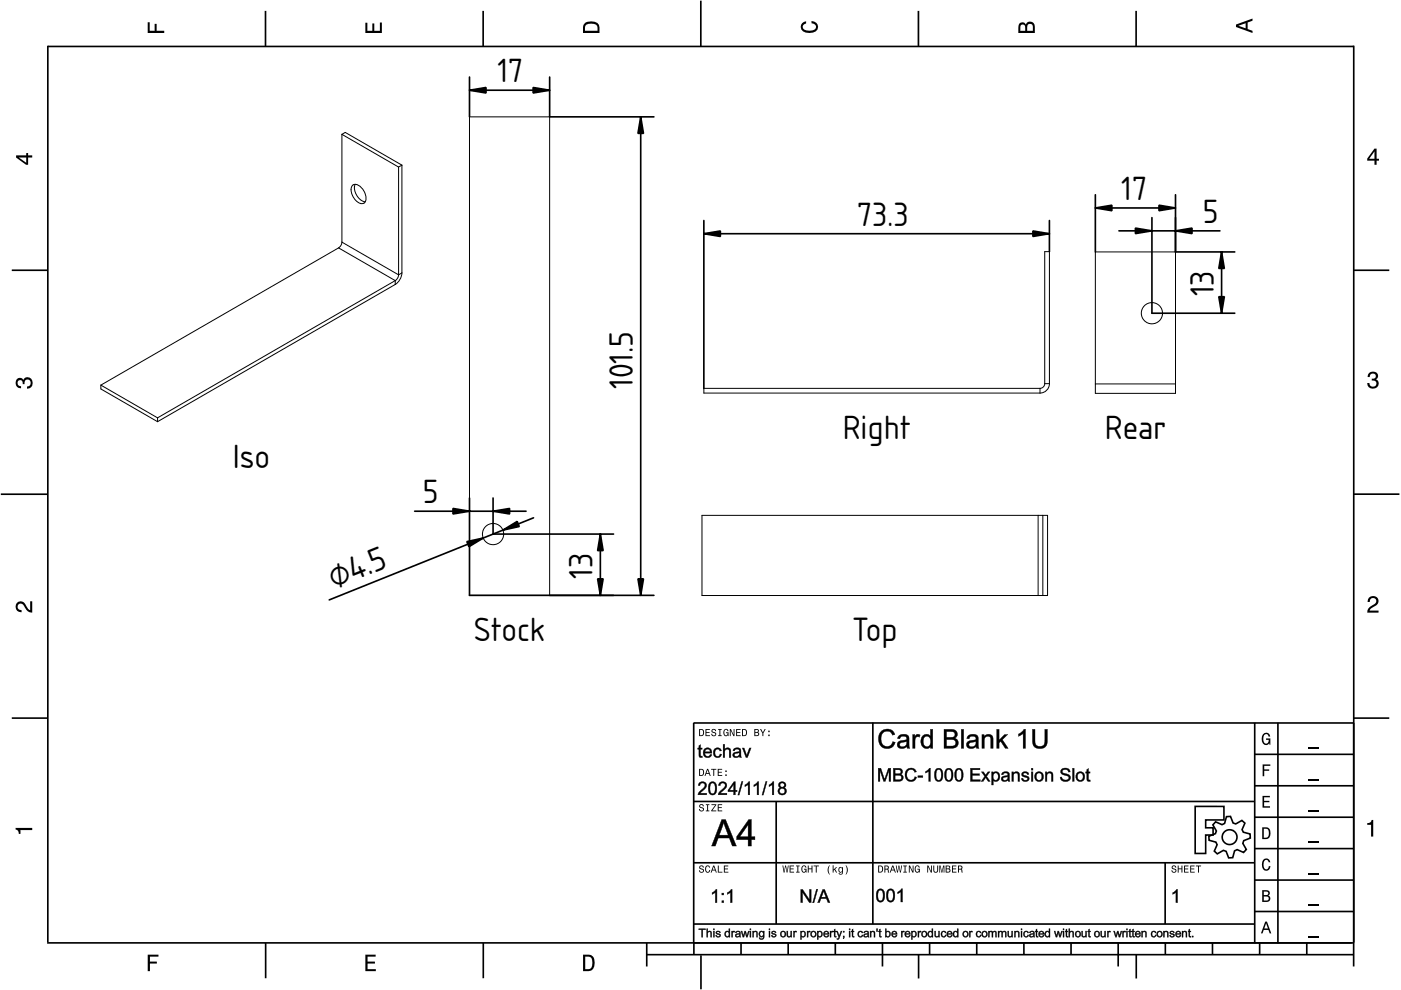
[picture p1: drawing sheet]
<svg xmlns="http://www.w3.org/2000/svg" width="297mm" height="210mm" viewBox="0 0 297 210" stroke-linecap="round" stroke-linejoin="round" font-family="sans-serif">
<defs><g id="words">
<g font-size="6.7">
<text x="105.5" y="17.5">17</text>
<text x="181.7" y="47.9">73.3</text>
<text x="237.7" y="42.4">17</text>
<text x="255" y="47.3">5</text>
<text x="257.3" y="62.9" transform="rotate(-90 257.3 62.9)">13</text>
<text x="134.2" y="82.5" transform="rotate(-90 134.2 82.5)">101.5</text>
<text x="178.7" y="93">Right</text>
<text x="234.2" y="93.1">Rear</text>
<text x="49.4" y="99.3">Iso</text>
<text x="89.7" y="106.7">5</text>
<text x="70.8" y="124.9" transform="rotate(-22 70.8 124.9)">⌀4.5</text>
<text x="125.6" y="122.7" transform="rotate(-90 125.6 122.7)">13</text>
<text x="100.4" y="135.9">Stock</text>
<text x="180.7" y="136">Top</text>
</g>
</g></defs>
<g fill="none" stroke="#000" stroke-width=".35">
<path d="M10.1 9.9h277M10.1 9.7v190.1M56.3 2.3v7.5M102.4 2.3v7.5M148.6 .1v9.8M194.7 2.3v7.5M240.9 2.3v7.5M287 9.7v195.2M2.5 57.3h7.5M287.1 57.3h7.5M.2 104.8h10M287 104.8h9.7"/>
<path d="M2.5 152.3h7.5M147 153.3h140.1M147.1 153.3v46.7M185.1 153.2v42.8M266 159.9h21M266 153.3v46.7M270.9 153.3v46.7M287.1 152.3h7.5M147 169.9h119M164.6 169.9v26M266 179.9h21M266 173.3h21"/>
<path d="M266 166.6h21M10 199.9h277.1M56.3 199.9v7.5M102.5 199.9v7.5M137.1 199.9v5M147 195.9h119M147 182.9h119M147.1 199.9v2.5M157.1 199.9v2.5M167.1 199.9v2.5M177.1 199.9v2.5M187.1 199.9v5"/>
<path d="M197.1 199.9v2.5M207.1 199.9v2.5M217.1 199.9v2.5M227.1 199.9v2.5M237.1 199.9v5M247 182.9v13M247.1 199.9v2.5M257.1 199.9v2.5M266 193.3h21M266 186.6h21M267.1 199.9v2.5M277.1 199.9v2.5"/>
<path d="M137.1 202.4h150M148.6 202.6v7.2M194.8 202.4v5.1M240.9 202.4v5.1"/>
</g>
<g fill="#000">
<path d="M31.3 4.7h.4v1.8h1.1v-1.4h.4v1.4h1.6v.5h-3.5z" fill-rule="evenodd"/>
<path d="M77.5 4.8h.4v1.7h1v-1.5h.5v1.5h1.1v-1.7h.5v2.2h-3.5z" fill-rule="evenodd"/>
<path d="M124 4.9a2.19 2.19 0 0 0-.4 2.1h3.5v-1.2a1.42 1.42 0 0 0-1.7-1.3zM124.3 5.2a2.14 2.14 0 0 1 2.3 .3l.1 1h-2.7l.1-1z" fill-rule="evenodd"/>
<path d="M170.1 4.9l.8-.4v.5a.7 .7 0 0 0-.7 .5 .7 .7 0 0 0 .3 .8 1.69 1.69 0 0 0 2.5-.6 .9 .9 0 0 0-.9-.8v-.5a1.24 1.24 0 0 1 1.3 1.1 1.24 1.24 0 0 1-1 1.4 2.22 2.22 0 0 1-2.5-.7l-.1-.5z" fill-rule="evenodd"/>
<path d="M216.1 5l-.2 .8v1.2h3.5v-1.3a.98 .98 0 0 0-.7-1.1 .98 .98 0 0 0-1.2 .6 .84 .84 0 0 0-1.4-.2zM216.4 5.3a.54 .54 0 0 1 .7-.1 .54 .54 0 0 1 .3 .6v.7h-1.1zM217.9 5.2a.62 .62 0 0 1 .7-.1 .62 .62 0 0 1 .4 .6v.8h-1.2z" fill-rule="evenodd"/>
<path d="M262.1 5.2v.5l3.5 1.3v-.5l-1.1-.3v-1.4l1.1-.4v-.5zM262.6 5.5l1.5-.6v1.1z" fill-rule="evenodd"/>
<path d="M3.4 32.9v.5l2.1 1.5h.5v-1.5h.8v-.5h-.8v-.5h-.4v.5zM4 33.4h1.6v1.1z" fill-rule="evenodd"/>
<path d="M291.4 31.5l-1.5 2.1v.5h1.5v.8h.5v-.8h.5v-.4h-.5v-2.2zM291.4 32.1v1.6h-1.1z" fill-rule="evenodd"/>
<path d="M3.6 80.4a.86 .86 0 0 1 1.4 .1 1.06 1.06 0 0 1 1.2-.5 1.06 1.06 0 0 1 .7 1.2 1.1 1.1 0 0 1-1.2 1.2v-.5a.71 .71 0 0 0 .8-.9 .71 .71 0 0 0-1.3-.1v.6h-.4a.61 .61 0 0 0-.3-.8 .61 .61 0 0 0-.8 .2 .61 .61 0 0 0 .2 .8l.6 .2v.4a1.15 1.15 0 0 1-1.2-.6 1.15 1.15 0 0 1 .3-1.3z" fill-rule="evenodd"/>
<path d="M290.3 79.1a1.08 1.08 0 0 1 1.3-.2 1.08 1.08 0 0 1 .5 1.3l-.4 .2a1.06 1.06 0 0 1 .6 1.3 1.06 1.06 0 0 1-1.2 .7 1.1 1.1 0 0 1-1.2-1.2h.4a.71 .71 0 0 0 1 .8 .71 .71 0 0 0 .1-1.3h-.6v-.4a.61 .61 0 0 0 .8-.3 .61 .61 0 0 0-.2-.8 .61 .61 0 0 0-.8 .2l-.2 .5h-.4z" fill-rule="evenodd"/>
<path d="M3.6 127.8a1.22 1.22 0 0 1 2 .7l.4 .6 .4 .3v-1.9h.4v2.4a1.8 1.8 0 0 1-1.7-1.4 .71 .71 0 0 0-.9-.5 .71 .71 0 0 0-.5 .8 .71 .71 0 0 0 .9 .6v.4a1.18 1.18 0 0 1-1.2-.6 1.18 1.18 0 0 1 .2-1.4z" fill-rule="evenodd"/>
<path d="M290.3 126.7a1.18 1.18 0 0 1 1.9 .3 1.18 1.18 0 0 1-1 1.7l-.5 .3-.3 .5h1.9v.4h-2.4a1.8 1.8 0 0 1 1.4-1.7 .71 .71 0 0 0 .5-.9 .71 .71 0 0 0-.9-.5 .71 .71 0 0 0-.5 .8h-.4z" fill-rule="evenodd"/>
<path d="M148.2 154.6v1.5h.5a.77 .77 0 0 0 .6-.8 .77 .77 0 0 0-.6-.7zM148.4 154.8a.58 .58 0 0 1 .7 .5 .58 .58 0 0 1-.7 .6zM149.6 154.6v1.5h.9v-.2h-.7v-.5h.6v-.2h-.6v-.4h.7v-.2zM151 154.7a.53 .53 0 0 0 0 .6 .53 .53 0 0 0 .6 .2 .32 .32 0 0 1-.3 .5 .32 .32 0 0 1-.3-.4h-.2a.5 .5 0 0 0 .7 .5 .5 .5 0 0 0 .1-.8l-.4-.1a.28 .28 0 0 1-.1-.4 .28 .28 0 0 1 .4-.1 .28 .28 0 0 1 .1 .3h.2a.51 .51 0 0 0-.3-.4 .51 .51 0 0 0-.5 .1zM152.3 154.6v.2h.2v1.1h-.2v.2h.7v-.2h-.3v-1.1h.3v-.2zM153.5 154.7a.81 .81 0 0 0 .5 1.4l.3-.2 .2 .2v-.8h-.6v.1h.4l-.2 .5a.6 .6 0 0 1-.5-.6 .6 .6 0 0 1 .4-.6l.2 .3h.3l-.2-.3a.53 .53 0 0 0-.8 0zM154.7 154.6v1.5h.2v-1.3l.6 1.3h.2v-1.5h-.2v1.2l-.5-1.2zM156.1 154.6v1.5h.9v-.2h-.7v-.5h.6v-.2h-.6v-.4h.7v-.2zM157.3 154.6v1.5h.5a.77 .77 0 0 0 .6-.8 .77 .77 0 0 0-.6-.7zM157.5 154.8a.57 .57 0 0 1 .7 .5 .57 .57 0 0 1-.7 .6zM159.9 154.6v1.5h.6a.42 .42 0 0 0 .5-.3 .42 .42 0 0 0-.3-.5l.2-.2-.1-.4zM160.1 154.8h.3a.23 .23 0 0 1 .3 .2 .23 .23 0 0 1-.3 .2h-.3zM160.1 155.4h.4a.26 .26 0 0 1 .3 .2 .26 .26 0 0 1-.3 .3h-.4zM161.1 154.6l.5 .9v.6h.2v-.6l.5-.9h-.2l-.4 .7-.3-.7zM162.9 155.8v.3h.3v-.3zM162.9 154.9v.3h.3v-.3z" fill-rule="evenodd"/>
<path d="M267.8 155.7a.85 .85 0 0 1 .9-.3 .85 .85 0 0 1 .6 .8h-.3l-.1-.3a.49 .49 0 0 0-.4-.3 .49 .49 0 0 0-.5 .3 1.2 1.2 0 0 0 .4 1.8 .66 .66 0 0 0 .6-.8h-.6v-.3h.9v1.3h-.1l-.1-.3-.3 .3a.85 .85 0 0 1-1.2-.7v-1.1z" fill-rule="evenodd"/>
<path d="M3.3 175.5h3.5v.5h-2.5v.8h-.3a.77 .77 0 0 0-.7-.9z" fill-rule="evenodd"/>
<path d="M148.4 170.6a.53 .53 0 0 0 0 .6 .53 .53 0 0 0 .6 .2 .32 .32 0 0 1-.3 .5 .32 .32 0 0 1-.3-.4h-.2a.5 .5 0 0 0 .7 .6 .5 .5 0 0 0 .1-.9l-.4-.1a.28 .28 0 0 1-.1-.4 .28 .28 0 0 1 .4-.1 .28 .28 0 0 1 .1 .4h.2a.51 .51 0 0 0-.3-.5 .51 .51 0 0 0-.5 .1zM149.7 170.5v.2h.2v1.1h-.2v.2h.7v-.2h-.3v-1.1h.3v-.2zM150.8 170.5v.2h.8l-.8 1.3h1.1v-.2h-.9l.9-1.3zM152.2 170.5v1.5h.9v-.2h-.7v-.5h.6v-.1h-.6v-.5h.7v-.2z" fill-rule="evenodd"/>
<path d="M148.2 163v1.5h.5a.77 .77 0 0 0 .6-.7 .77 .77 0 0 0-.6-.8zM148.4 163.2a.58 .58 0 0 1 .7 .6 .58 .58 0 0 1-.7 .5zM149.9 163l-.5 1.5h.2l.1-.4h.6l.2 .4h.2l-.6-1.5zM150 163.2l.3 .7h-.5zM150.8 163v.2h.4v1.3h.2v-1.3h.5v-.2zM152.2 163v1.5h.9v-.2h-.7v-.5h.6v-.2h-.6v-.4h.7v-.2zM153.8 164.2v.3h.3v-.3zM153.8 163.4v.3h.3v-.3z" fill-rule="evenodd"/>
<path d="M267.7 168.7h1.5v.3h-1.2v.8h1.1v.3h-1.1v.8h1.3v.3h-1.6z" fill-rule="evenodd"/>
<path d="M267.7 162.1h1.6v.3h-1.3v.7h1.1v.3h-1.1v1.2h-.3z" fill-rule="evenodd"/>
<path d="M267.6 175.4v2.5h.8a1.37 1.37 0 0 0 .7-2.2 1.56 1.56 0 0 0-1.5-.3zM267.9 175.7a.98 .98 0 0 1 1.2 .7 .98 .98 0 0 1-.7 1.2h-.5z" fill-rule="evenodd"/>
<path d="M289.9 174.5a.77 .77 0 0 0 .9-.7h.4v3.6h-.5v-2.5h-.8z" fill-rule="evenodd"/>
<path d="M148.4 183.6a.53 .53 0 0 0 0 .6 .53 .53 0 0 0 .6 .2 .32 .32 0 0 1-.3 .5 .32 .32 0 0 1-.3-.4h-.2a.5 .5 0 0 0 .7 .6 .5 .5 0 0 0 .1-.9l-.4-.1a.28 .28 0 0 1-.1-.4 .28 .28 0 0 1 .4-.1 .28 .28 0 0 1 .1 .4h.2a.51 .51 0 0 0-.3-.5 .51 .51 0 0 0-.5 .1zM149.6 183.7l-.1 .2a.67 .67 0 0 0 .1 .9 .67 .67 0 0 0 .8 .1l.2-.4h-.2l-.2 .3a.6 .6 0 0 1-.5-.5 .6 .6 0 0 1 .5-.6l.2 .3h.2l-.2-.4a.5 .5 0 0 0-.8 .1zM151.2 183.5l-.5 1.5h.2l.1-.4h.6l.2 .4h.2l-.6-1.5zM151.3 183.7l.3 .7h-.5zM152.2 183.5v1.5h1v-.2h-.8v-1.3zM153.5 183.5v1.5h.9v-.2h-.7v-.5h.6v-.2h-.6v-.4h.7v-.2z" fill-rule="evenodd"/>
<path d="M165.9 183.5l.2 1.5h.2l.3-1.3 .2 1.3h.2l.2-1.5h-.1l-.2 1.3-.2-1.3h-.2l-.2 1.3-.2-1.3zM167.4 183.5v1.5h1v-.2h-.8v-.5h.7v-.2h-.7v-.4h.7v-.2zM168.8 183.5v.2h.3v1.1h-.3v.2h.7v-.2h-.2v-1.1h.2v-.2zM170 183.7a.82 .82 0 0 0 .6 1.3l.3-.2 .1 .2v-.8h-.5v.2h.3l-.2 .4a.6 .6 0 0 1-.5-.5 .6 .6 0 0 1 .5-.6l.2 .3h.2l-.2-.4a.53 .53 0 0 0-.8 .1zM171.3 183.5v1.5h.2v-.7h.6v.7h.2v-1.5h-.2v.6h-.6v-.6zM172.5 183.5v.2h.5v1.3h.2v-1.3h.4v-.2zM175.8 183.5a1.35 1.35 0 0 0 .2 1.9 1.84 1.84 0 0 1 0-1.9zM176.5 183.5v1.5h.2v-.4l.2-.2 .4 .6h.2l-.4-.7 .4-.5h-.2l-.6 .6v-.9zM177.9 184a.59 .59 0 0 0-.2 .7 .59 .59 0 0 0 .7 .3l.1-.2a.31 .31 0 0 1-.1 .5 .31 .31 0 0 1-.4-.2h-.2a.47 .47 0 0 0 .5 .4 .47 .47 0 0 0 .4-.5v-1.2h-.2v.2l-.3-.2zM178 184.1l.1-.1a.42 .42 0 0 1 .4 .4 .42 .42 0 0 1-.4 .5l-.1-.3zM179.3 183.5a1.85 1.85 0 0 1 0 1.9 1.22 1.22 0 0 0 0-1.9z" fill-rule="evenodd"/>
<path d="M186.2 183.5v1.5h.5a.77 .77 0 0 0 .6-.7 .77 .77 0 0 0-.6-.8zM186.4 183.7a.58 .58 0 0 1 .6 .6 .58 .58 0 0 1-.6 .5zM187.5 183.5v1.5h.2v-.6a.45 .45 0 0 1 .5 .1 .45 .45 0 0 1 .1 .5h.2l-.2-.7a.42 .42 0 0 0 .1-.5 .42 .42 0 0 0-.4-.3zM187.7 183.7h.3a.26 .26 0 0 1 .3 .2 .26 .26 0 0 1-.4 .3h-.2zM189.2 183.5l-.6 1.5h.2l.2-.4h.6l.1 .4h.2l-.5-1.5zM189.3 183.7l.2 .7h-.4zM189.9 183.5l.3 1.5h.2l.2-1.3 .2 1.3h.2l.3-1.5h-.2l-.2 1.3-.2-1.3h-.2l-.2 1.3-.2-1.3zM191.5 183.5v.2h.3v1.1h-.3v.2h.8v-.2h-.3v-1.1h.3v-.2zM192.7 183.5v1.5h.2v-1.2l.6 1.2h.2v-1.5h-.2v1.2l-.6-1.2zM194.1 183.7a.81 .81 0 0 0 .5 1.3l.3-.2 .1 .2v-.8h-.5v.2h.3l-.2 .4a.6 .6 0 0 1-.5-.5 .6 .6 0 0 1 .5-.6l.2 .3h.2l-.2-.4a.53 .53 0 0 0-.7 .1zM196.6 183.5v1.5h.2v-1.2l.6 1.2h.2v-1.5h-.2v1.2l-.6-1.2zM197.9 183.5v.9a.52 .52 0 0 0 .5 .6 .52 .52 0 0 0 .5-.6v-.9h-.2v.9a.33 .33 0 0 1-.3 .5 .33 .33 0 0 1-.3-.5v-.9zM199.2 183.5v1.5h.1v-1.4l.3 1.4h.2l.3-1.4v1.4h.1v-1.5h-.2l-.3 1.3-.3-1.3zM200.5 183.5v1.5h.6a.42 .42 0 0 0 .4-.3 .42 .42 0 0 0-.2-.5l.2-.2-.1-.4zM200.7 183.7h.3a.23 .23 0 0 1 .3 .2 .23 .23 0 0 1-.3 .2h-.3zM200.7 184.3h.3a.26 .26 0 0 1 .3 .3 .26 .26 0 0 1-.3 .2h-.3zM201.8 183.5v1.5h1v-.2h-.8v-.5h.7v-.2h-.7v-.4h.8v-.2zM203.1 183.5v1.5h.2v-.6a.45 .45 0 0 1 .5 .1 .45 .45 0 0 1 .1 .5h.2l-.2-.7a.42 .42 0 0 0 .1-.5 .42 .42 0 0 0-.4-.3zM203.3 183.7h.3a.26 .26 0 0 1 .3 .2 .26 .26 0 0 1-.4 .3h-.2z" fill-rule="evenodd"/>
<path d="M248.5 183.6a.53 .53 0 0 0 0 .6 .53 .53 0 0 0 .6 .2 .32 .32 0 0 1-.2 .5 .32 .32 0 0 1-.3-.4h-.2a.5 .5 0 0 0 .6 .6 .5 .5 0 0 0 .2-.9l-.4-.1a.28 .28 0 0 1-.1-.4 .28 .28 0 0 1 .3-.1 .28 .28 0 0 1 .2 .4h.2a.51 .51 0 0 0-.3-.5 .51 .51 0 0 0-.6 .1zM249.7 183.5v1.5h.2v-.7h.6v.7h.2v-1.5h-.2v.6h-.6v-.6zM251 183.5v1.5h1v-.2h-.8v-.5h.7v-.2h-.7v-.4h.8v-.2zM252.3 183.5v1.5h1v-.2h-.8v-.5h.7v-.2h-.7v-.4h.8v-.2zM253.5 183.5v.2h.5v1.3h.2v-1.3h.5v-.2z" fill-rule="evenodd"/>
<path d="M268.3 195.4l-1 2.5h.4l.2-.7h1l.3 .7h.3l-.9-2.5zM268.4 195.8l.4 1.1h-.7z" fill-rule="evenodd"/>
<path d="M267.6 188.7v2.5h1a.7 .7 0 0 0 .7-.5 .7 .7 0 0 0-.4-.8 .61 .61 0 0 0 .3-.8 .61 .61 0 0 0-.7-.4zM267.9 189h.6a.38 .38 0 0 1 .4 .4 .38 .38 0 0 1-.5 .4h-.5zM267.9 190.1h.6a.44 .44 0 0 1 .5 .4 .44 .44 0 0 1-.5 .4h-.6z" fill-rule="evenodd"/>
<path d="M267.8 182.3a.85 .85 0 0 1 .9-.3 .85 .85 0 0 1 .6 .8h-.3l-.1-.2a.47 .47 0 0 0-.4-.3 .47 .47 0 0 0-.4 .3 1.21 1.21 0 0 0 .4 1.7 .64 .64 0 0 0 .5-.7h.4a.89 .89 0 0 1-.8 1 .89 .89 0 0 1-1-.7v-1.1z" fill-rule="evenodd"/>
<path d="M31.3 202.4h2.3v.4h-1.8v1.1h1.5v.4h-1.5v1.6h-.5z" fill-rule="evenodd"/>
<path d="M77.5 202.4h2.1v.4h-1.7v1.1h1.6v.4h-1.6v1.2h1.8v.4h-2.2z" fill-rule="evenodd"/>
<path d="M123.6 202.4v3.5h1.2a1.42 1.42 0 0 0 1.3-1.7 1.38 1.38 0 0 0-1.3-1.8zM124.1 202.8l1 .1a1.89 1.89 0 0 1 0 2.5l-1 .1z" fill-rule="evenodd"/>
</g>
<path d="M277.3 158.6h2.2M277.3 178.6h2.2M277.3 172h2.2M277.3 165.3h2.2M277.3 198.6h2.2M277.3 192h2.2M277.3 185.3h2.2" fill="none" stroke="#000" stroke-width=".25"/>
<g fill="#000">
<path d="M248.6 189.3l.8-.7h.3v2.8h-.4v-2.2l-.7 .4z"/>
<path d="M186.8 155.1a1.76 1.76 0 0 1 2.9 .6l-.5 .2a1.26 1.26 0 0 0-1.6-.8 1.26 1.26 0 0 0-.8 1.5 1.28 1.28 0 0 0 .9 1.6 1.28 1.28 0 0 0 1.6-1l.5 .2a1.85 1.85 0 0 1-2.3 1.2 1.85 1.85 0 0 1-1.2-2.3zM190.6 156a1.41 1.41 0 0 1 2.1 .3l.2 2.4h-.5l-.1-.4a1.2 1.2 0 0 1-2.1-.4 1.27 1.27 0 0 1 1.5-1h.3a.41 .41 0 0 0 .2-.5 .41 .41 0 0 0-.4-.3l-.8 .1-.2 .4h-.5zM190.9 157.5a.54 .54 0 0 0 .1 .8 .54 .54 0 0 0 .7 0 .9 .9 0 0 0 .5-1.1zM193.5 155.7h.5v.5a.71 .71 0 0 1 1.1-.4l-.2 .5a.65 .65 0 0 0-.7 .1 .65 .65 0 0 0-.2 .7v1.6h-.5zM195.6 156a1.07 1.07 0 0 1 1.7 .1v-1.5h.5v4.1h-.5v-.4a1.25 1.25 0 0 1-1.6 .2 1.25 1.25 0 0 1-.4-1.6zM196 156.4a1.26 1.26 0 0 0 .5 1.9 1.18 1.18 0 0 0 .8-1.1 1.18 1.18 0 0 0-.8-1.1zM200.2 154.6h1.5a1.02 1.02 0 0 1 1.2 .6 1.02 1.02 0 0 1-.5 1.3 1.13 1.13 0 0 1 .7 1.4 1.13 1.13 0 0 1-1.4 .8h-1.5zM200.7 155.1v1.2h.9a.67 .67 0 0 0 .9-.6 .67 .67 0 0 0-1-.6zM200.7 156.8v1.4h1a.74 .74 0 0 0 .9-.8 .74 .74 0 0 0-1-.6zM203.8 154.6h.5v4.1h-.5zM205.3 156a1.41 1.41 0 0 1 2.1 .3l.2 2.4h-.5l-.1-.4a1.2 1.2 0 0 1-2.1-.4 1.27 1.27 0 0 1 1.5-1h.3a.41 .41 0 0 0 .2-.5 .41 .41 0 0 0-.5-.3l-.7 .1-.2 .4h-.5zM205.6 157.5a.54 .54 0 0 0 0 .8 .54 .54 0 0 0 .8 0 .9 .9 0 0 0 .5-1.1zM208.2 155.7h.4v.5a1.04 1.04 0 0 1 1.3-.5 1.04 1.04 0 0 1 .7 1.2v1.8h-.5v-1.8a.72 .72 0 0 0-.8-.8 .72 .72 0 0 0-.6 1v1.6h-.5zM211.3 154.6h.5v2.3l1.2-1.2h.6l-1.1 1.1 1.2 1.9h-.6l-.9-1.5-.4 .3v1.2h-.5zM215.9 155.6l.8-.4 .4-.6h.3v4.1h-.5v-3.2l-1 .6zM218.9 154.6h.5v2.4a1.07 1.07 0 0 0 1.1 1.3 1.07 1.07 0 0 0 1-1.3v-2.4h.6v2.4a1.59 1.59 0 0 1-1.6 1.7 1.59 1.59 0 0 1-1.6-1.7z"/>
<path d="M186.8 155.1a1.8 1.8 0 0 1 3 .7l-.6 .1a1.24 1.24 0 0 0-1.5-.8 1.24 1.24 0 0 0-.9 1.5 1.24 1.24 0 0 0 .9 1.6 1.24 1.24 0 0 0 1.5-1l.6 .1a1.84 1.84 0 0 1-2.1 1.4 1.84 1.84 0 0 1-1.5-2.1l.1-.8zM186.9 155a2.16 2.16 0 0 0 .9 3.7 1.63 1.63 0 0 0 2-1.3l-.5-.2a1.3 1.3 0 0 1-1.6 1.1 1.3 1.3 0 0 1-.9-1.7 1.3 1.3 0 0 1 .8-1.5 1.3 1.3 0 0 1 1.6 .8l.5-.2a1.74 1.74 0 0 0-2.8-.7zM190.6 155.9a1.34 1.34 0 0 1 2.2 .5v1.7l.2 .6h-.6l-.1-.4a1.27 1.27 0 0 1-2.1-.2 1.23 1.23 0 0 1 1.5-1.2l.5-.1a.74 .74 0 0 0-.6-.7 .74 .74 0 0 0-.8 .6l-.5-.1zM190.7 156l-.4 .6h.5a.76 .76 0 0 1 .5-.6 .76 .76 0 0 1 .8 .3v-.1a.37 .37 0 0 1 .2 .4 .37 .37 0 0 1-.3 .3l-1.1 .2a.9 .9 0 0 0-.6 1 1.27 1.27 0 0 0 2 .1l.1 .5h.5l-.2-.6v-1.8a1.37 1.37 0 0 0-2-.3zM190.9 157.6a.5 .5 0 0 0 .1 .7 .5 .5 0 0 0 .7-.1l.5-.3v-.7zM190.9 157.5l1.4-.4a.92 .92 0 0 1-.4 1.1 .92 .92 0 0 1-1.2-.1zM193.5 155.7h.5v.5a.68 .68 0 0 1 .4-.5 .68 .68 0 0 1 .7 .2l-.2 .5a.55 .55 0 0 0-.8 .2l-.1 2.1h-.5zM193.5 155.7v3h.5v-1.6a.67 .67 0 0 1 .1-.7 .67 .67 0 0 1 .8-.1l.2-.4a.76 .76 0 0 0-1.2 .3l.1-.5zM195.6 156a1.05 1.05 0 0 1 1.7 .1l-.1-1.5h.6v4.1h-.5v-.4a1.02 1.02 0 0 1-1.7 .1 1.93 1.93 0 0 1 0-2.4zM195.7 156a1.51 1.51 0 0 0-.4 1.7 1.51 1.51 0 0 0 1.5 .9l.5-.5v.6h.5v-4.1h-.5v1.6a1.04 1.04 0 0 0-1.6-.2zM196 156.4a1.22 1.22 0 0 0 .5 1.9 1.14 1.14 0 0 0 .8-1.1 1.14 1.14 0 0 0-.8-1.1zM195.9 156.3a.86 .86 0 0 1 1.1-.1 .86 .86 0 0 1 .3 1 .87 .87 0 0 1-.8 1.2 .87 .87 0 0 1-.8-1.2zM200.1 154.6h1.6a1.04 1.04 0 0 1 1.2 .6 1.04 1.04 0 0 1-.5 1.3 1.1 1.1 0 0 1 .8 1.2 1.1 1.1 0 0 1-1.1 1h-2zM200.2 154.6v4.1l1.5-.1a1.09 1.09 0 0 0 1.4-.7 1.09 1.09 0 0 0-.8-1.4 .98 .98 0 0 0 .6-1.2 .98 .98 0 0 0-1.2-.6zM200.7 155.1v1.2h.9a.63 .63 0 0 0 .8-.6 .63 .63 0 0 0-.9-.5zM200.6 155.1h.9a.69 .69 0 0 1 .9 .3 .69 .69 0 0 1-.3 .9l-1.5 .1zM200.7 156.8v1.4l1-.1a.7 .7 0 0 0 .9-.7 .7 .7 0 0 0-1-.6zM200.6 156.8h1a.74 .74 0 0 1 1 .4 .74 .74 0 0 1-.6 1h-1.4zM203.8 154.6h.5v4.1h-.5zM203.8 154.6v4.1h.5v-4.1zM205.3 155.9a1.34 1.34 0 0 1 2.1 .5l.1 1.7 .1 .6h-.6v-.4a1.27 1.27 0 0 1-2.1-.2 1.23 1.23 0 0 1 1.5-1.2l.5-.1a.74 .74 0 0 0-.7-.7 .74 .74 0 0 0-.7 .6l-.6-.1zM205.3 156l-.3 .6h.5a.76 .76 0 0 1 .5-.6 .76 .76 0 0 1 .8 .3v-.1a.37 .37 0 0 1 .2 .4 .37 .37 0 0 1-.3 .3l-1.1 .2a.9 .9 0 0 0-.6 1 1.27 1.27 0 0 0 2 .1l.1 .5h.5l-.2-.6v-1.8a1.37 1.37 0 0 0-2.1-.3zM205.6 157.6a.5 .5 0 0 0 .1 .7 .5 .5 0 0 0 .6-.1l.5-.3 .1-.7zM205.5 157.5l1.5-.4a.92 .92 0 0 1-.4 1.1 .92 .92 0 0 1-1.2-.1zM208.2 155.7h.5l-.1 .5a1.05 1.05 0 0 1 1.3-.5 1.05 1.05 0 0 1 .7 1.2v1.8h-.6v-1.8a.67 .67 0 0 0-.7-.8 .67 .67 0 0 0-.6 1v1.6h-.5zM208.2 155.7v3h.5l-.1-1.6a.75 .75 0 0 1 .7-1 .75 .75 0 0 1 .8 .8v1.8h.5l-.1-2.3a1.05 1.05 0 0 0-.9-.7 1.05 1.05 0 0 0-1 .6v-.6zM211.3 154.6h.6l-.1 2.3 1.2-1.2h.7l-1.2 1.1 1.3 1.9h-.7l-.9-1.5-.4 .3 .1 1.2h-.6zM211.3 154.6v4.1h.5v-1.2l.4-.4 .9 1.6h.6l-1.2-1.9 1.1-1.1h-.6l-1.2 1.3v-2.4zM215.9 155.6l.7-.5 .5-.5h.4v4.1h-.6l.1-3.2-1.1 .7zM215.9 155.6l.1 .5 1-.7-.1 3.3h.5v-4.1h-.3a1.91 1.91 0 0 1-1.2 1zM218.9 154.6h.6v2.4a1.03 1.03 0 0 0 1 1.2 1.03 1.03 0 0 0 1-1.2v-2.4h.6v2.4a1.63 1.63 0 0 1-1.6 1.8 1.63 1.63 0 0 1-1.6-1.8zM218.9 154.6v2.4a1.55 1.55 0 0 0 1.6 1.7 1.55 1.55 0 0 0 1.5-1.7l.1-2.4h-.6l.1 2.4a1.11 1.11 0 0 1-1.1 1.3 1.11 1.11 0 0 1-1.1-1.3v-2.4z"/>
<path d="M148.2 158.1l.3-.2v.7h.4v.3h-.4v1.1l.1 .3h.3v.3a.5 .5 0 0 1-.5 0 .5 .5 0 0 1-.2-.6v-1.1h-.3v-.3h.3zM149.3 158.8a.94 .94 0 0 1 1.2-.1 .94 .94 0 0 1 .4 1h-1.5a.59 .59 0 0 0 .5 .6 .59 .59 0 0 0 .7-.3h.3a1 1 0 0 1-1.4 .5 1 1 0 0 1-.3-1.5zM149.6 159l-.1 .4h1.1a.56 .56 0 0 0-.4-.5 .56 .56 0 0 0-.6 .1zM151.5 158.8a.86 .86 0 0 1 1.5 .4h-.4a.55 .55 0 0 0-.7-.3 .55 .55 0 0 0-.3 .7 .55 .55 0 0 0 .4 .7 .55 .55 0 0 0 .6-.4h.4a.93 .93 0 0 1-1.3 .7 .93 .93 0 0 1-.4-1.4zM153.3 157.8h.4v1a.71 .71 0 0 1 .8-.2 .71 .71 0 0 1 .5 .7v1.3h-.4v-1.3a.49 .49 0 0 0-.6-.4 .49 .49 0 0 0-.3 .6v1.1h-.4zM155.6 158.8a.87 .87 0 0 1 .9-.3 .87 .87 0 0 1 .6 .8l.1 1.3h-.4v-.2a.74 .74 0 0 1-1 .3 .74 .74 0 0 1-.4-.9l.4-.3 .9-.2a.51 .51 0 0 0-.4-.5 .51 .51 0 0 0-.6 .4h-.3zM155.8 159.8a.36 .36 0 0 0 0 .5 .36 .36 0 0 0 .5 .1l.4-.3v-.5zM157.4 158.6h.4l.5 1.6 .6-1.6h.3l-.7 2h-.3z"/>
<path d="M148.1 158.1l.5-.3-.1 .8h.4v.3h-.4l.1 1.3 .3 .1 .1 .3a.57 .57 0 0 1-.6 0 .57 .57 0 0 1-.3-.6l.1-1.1h-.3v-.3h.3zM148.2 158.1v.5h-.3v.3l.3-.1v1.2a.46 .46 0 0 0 .2 .5 .46 .46 0 0 0 .5 .1v-.3a.27 .27 0 0 1-.3 0 .27 .27 0 0 1-.1-.3v-1.2l.4 .1v-.3h-.4v-.7zM149.3 158.8a.96 .96 0 0 1 1.2-.2 .96 .96 0 0 1 .4 1.1h-1.4a.56 .56 0 0 0 .4 .6 .56 .56 0 0 0 .7-.4l.3 .1a.83 .83 0 0 1-1.1 .7 1.16 1.16 0 0 1-.5-1.9zM149.4 158.9a1 1 0 0 0-.1 1.4 1 1 0 0 0 1.4 0l.2-.3h-.3a.59 .59 0 0 1-.8 .4 .59 .59 0 0 1-.4-.8l1.5 .1a1.1 1.1 0 0 0-.9-1.1zM149.7 159l-.2 .4h1a.51 .51 0 0 0-.3-.5 .51 .51 0 0 0-.5 .1zM149.6 159l.4-.2 .3 .1 .3 .5h-1.2zM151.5 158.7a.84 .84 0 0 1 .9-.2 .84 .84 0 0 1 .6 .7l-.4 .1a.53 .53 0 0 0-.6-.4 .53 .53 0 0 0-.4 .7 .52 .52 0 0 0 .4 .7 .52 .52 0 0 0 .6-.5l.4 .1a.94 .94 0 0 1-1.2 .8 .94 .94 0 0 1-.6-1.3zM151.6 158.8a.97 .97 0 0 0-.2 1.4 .97 .97 0 0 0 1.4 .1l.2-.4h-.4a.58 .58 0 0 1-.7 .5 .58 .58 0 0 1-.4-.8 .59 .59 0 0 1 .4-.8 .59 .59 0 0 1 .8 .4h.3a.85 .85 0 0 0-1.4-.4zM153.3 157.8h.4v1a.73 .73 0 0 1 .8-.3 .73 .73 0 0 1 .5 .8v1.3h-.4v-1.3a.45 .45 0 0 0-.6-.4 .45 .45 0 0 0-.3 .6v1.1h-.4zM153.3 157.8v2.8h.4l-.1-1.1a.53 .53 0 0 1 .4-.7 .53 .53 0 0 1 .7 .5l-.1 1.3h.4l-.1-1.3a.69 .69 0 0 0-.5-.7 .69 .69 0 0 0-.8 .3l.1-1.1zM155.5 158.8a.88 .88 0 0 1 1-.3 .88 .88 0 0 1 .6 .8l.2 1.3h-.5v-.2a.73 .73 0 0 1-1.1 .3 .73 .73 0 0 1-.1-1.1l1.1-.3a.49 .49 0 0 0-.5-.4 .49 .49 0 0 0-.5 .4l-.3-.1zM155.6 158.8l-.2 .4h.3a.52 .52 0 0 1 .4-.4 .52 .52 0 0 1 .6 .1l.1 .5-1 .1a.6 .6 0 0 0-.2 1 .99 .99 0 0 0 1.2-.2v.3h.4l-.1-.4v-1.2a.97 .97 0 0 0-1.5-.2zM155.8 159.9a.43 .43 0 0 0 .4 .5 .43 .43 0 0 0 .5-.4v-.4zM155.8 159.8l1-.3a.62 .62 0 0 1-.3 .8 .62 .62 0 0 1-.8-.2zM157.3 158.6h.5l.5 1.6 .6-1.6h.4l-.8 2h-.4zM157.4 158.6l.8 2h.3l.7-2h-.3l-.6 1.8-.5-1.8z"/>
<path d="M148.3 165.9a.91 .91 0 0 1 1.4 .2 .91 .91 0 0 1-.5 1.4l-.7 .7h1.3v.3h-1.8a3.2 3.2 0 0 1 1.3-1.6 .53 .53 0 0 0-.2-.9 .53 .53 0 0 0-.7 .6l-.4-.1zM150.6 165.9a.99 .99 0 0 1 1.1 .1 .99 .99 0 0 1 .3 1.2 1.01 1.01 0 0 1-.3 1.1 1.01 1.01 0 0 1-1.1 .1 2.12 2.12 0 0 1 0-2.5zM150.8 166.1a1.88 1.88 0 0 0 .1 2.2h.3a1.72 1.72 0 0 0 0-2.3zM152.6 165.9a.91 .91 0 0 1 1.4 .2 .91 .91 0 0 1-.5 1.4l-.8 .7h1.4v.3h-1.8a3.2 3.2 0 0 1 1.3-1.6 .53 .53 0 0 0-.2-.9 .53 .53 0 0 0-.7 .6l-.4-.1zM155.6 165.7h.3v1.8h.4v.4h-.4v.6h-.3v-.6h-1.3v-.4zM155.6 166.3l-.9 1.2h.9zM157.2 165.7h.3l-.8 2.9h-.3zM157.9 166.4l.8-.7h.3v2.8h-.4v-2.2l-.7 .5zM159.8 166.4l.8-.7h.3v2.8h-.4v-2.2l-.7 .5zM162.4 165.7h.2l-.8 2.9h-.2zM163 166.4l.9-.7h.2v2.8h-.4v-2.2l-.7 .5zM165.3 165.9a.74 .74 0 0 1 1.1 0 .74 .74 0 0 1-.2 1.1 .82 .82 0 0 1 .3 1.3 .82 .82 0 0 1-1.3 0 .82 .82 0 0 1 .3-1.3l-.4-.4zM165.4 166.4a.45 .45 0 0 0 .9 0 .45 .45 0 0 0-.9 0zM165.3 167.7a.57 .57 0 0 0 1.1 0 .57 .57 0 0 0-1.1 0z"/>
<path d="M148.3 165.9a.95 .95 0 0 1 1.5 .2 .95 .95 0 0 1-.6 1.4l-.7 .7h1.4v.4h-2l.3-.7 .9-.9a.51 .51 0 0 0 .3-.6 .51 .51 0 0 0-.6-.3 .51 .51 0 0 0-.4 .5h-.4zM148.3 166l-.3 .5 .4 .1a.58 .58 0 0 1 .9-.5 .58 .58 0 0 1-.1 1l-.9 .8-.3 .6h1.8v-.3h-1.4l.6-.6a1.03 1.03 0 0 0 .4-1.7l-.7-.1zM150.5 165.9a1.03 1.03 0 0 1 1.2 .1 1.03 1.03 0 0 1 .3 1.2 1.05 1.05 0 0 1-.2 1.1 1.05 1.05 0 0 1-1.2 .2 2.15 2.15 0 0 1-.1-2.6zM150.6 165.9a2.28 2.28 0 0 0-.2 2.4 .89 .89 0 0 0 1.1 .1 .89 .89 0 0 0 .4-.9 1.19 1.19 0 0 0-1-1.7zM150.7 166.2a2.18 2.18 0 0 0 .2 2h.3a1.71 1.71 0 0 0 0-2.1zM150.8 166.1l.4-.1a1.73 1.73 0 0 1 0 2.3h-.3a1.87 1.87 0 0 1-.1-2.2zM152.6 165.9a.95 .95 0 0 1 1.4 .2 .95 .95 0 0 1-.5 1.4l-.8 .7h1.4v.4h-1.9l.3-.7 .9-.9a.51 .51 0 0 0 .3-.6 .51 .51 0 0 0-.6-.3 .51 .51 0 0 0-.4 .5h-.4zM152.6 166l-.3 .5 .4 .1a.58 .58 0 0 1 .9-.5 .58 .58 0 0 1-.1 1l-.9 .8-.3 .6h1.8v-.3h-1.4l.6-.6a1.03 1.03 0 0 0 .4-1.7l-.7-.1zM155.6 165.7h.3v1.8h.4v.4h-.4v.7h-.4l.1-.7h-1.3v-.4zM155.6 165.7l-1.3 1.8v.4l1.3-.1v.7h.3v-.7l.4 .1v-.4l-.4 .1v-1.9zM155.5 166.3l-.8 1.3 .9-.1zM155.6 166.2v1.4h-1zM157.2 165.7h.4l-.9 2.9h-.3zM157.2 165.7l-.7 2.9h.2l.8-2.9zM157.9 166.4l.5-.3a.4 .4 0 0 1 .6-.4v2.9h-.4v-2.2l-.7 .4zM157.9 166.4l.1 .4 .7-.5-.1 2.2h.4v-2.8h-.3l-.2 .4zM159.8 166.4l.5-.3a.4 .4 0 0 1 .6-.4v2.9h-.4v-2.2l-.7 .4zM159.8 166.4l.1 .4 .7-.5-.1 2.2h.4v-2.8h-.3l-.2 .4zM162.3 165.7h.4l-.8 2.9h-.4zM162.4 165.7l-.8 2.9h.2l.8-2.9zM163 166.4l.5-.3a.4 .4 0 0 1 .6-.4v2.9h-.4l.1-2.2-.8 .4zM163 166.4l.1 .4 .7-.5-.1 2.2h.4v-2.8h-.2l-.3 .4zM165.2 165.9a.78 .78 0 0 1 1.2 0 .78 .78 0 0 1-.2 1.2v-.1a.82 .82 0 0 1 .6 1 .82 .82 0 0 1-1 .6 .84 .84 0 0 1-.9-.6 .84 .84 0 0 1 .5-1h.1a.62 .62 0 0 1-.5-.5 .62 .62 0 0 1 .2-.6zM165.3 166a.6 .6 0 0 0-.2 .6 .6 .6 0 0 0 .5 .4 .81 .81 0 0 0-.5 1.2 .81 .81 0 0 0 1.2 .2 .75 .75 0 0 0 .4-.7 .75 .75 0 0 0-.6-.7 .7 .7 0 0 0 .3-1.1 .7 .7 0 0 0-1.1 .1zM165.4 166.4a.41 .41 0 0 0 .8 0 .41 .41 0 0 0-.8 0zM165.3 166.5a.5 .5 0 0 1 1 0 .5 .5 0 0 1-1 0zM165.3 167.7a.55 .55 0 0 0 1.1 0 .55 .55 0 0 0-1.1 0zM165.2 167.7a.65 .65 0 0 1 1.3 0 .65 .65 0 0 1-1.3 0z"/>
<path d="M153 173.7h.9l2.3 5.7h-1l-.6-1.7h-2.3l-.6 1.7h-.9zM153 173.8l-2.1 5.6h.8l.5-1.8h2.5l.6 1.8h.8l-2.3-5.6zM153.4 174.4l-.2 .8-.7 1.9h1.9zM153.4 174.3l1.1 2.8h-2.1zM158.7 173.7h.6v3.7h.8v.7l-.8-.1v1.4h-.7v-1.4l-2.5 .1v-.7zM158.7 173.8l-2.5 3.6v.6h2.5l-.1 1.4h.7v-1.4h.8v-.6h-.8v-3.6zM158.6 174.9l-1.7 2.5h1.7zM158.7 174.7v2.7h-1.9z"/>
<path d="M153 173.8h.8l2.3 5.6h-.8l-.7-1.7h-2.3l-.6 1.7h-.8zM153.4 174.4l-.9 2.7h1.9zM158.7 173.8h.6v3.6h.8v.6h-.8v1.4h-.7v-1.4h-2.4v-.6zM158.6 174.9l-1.7 2.5h1.7z"/>
<path d="M186.2 162.8h.6l.7 2.5 .8-2.5h.6v2.9h-.4v-2.3l-.8 2.3h-.4l-.7-2.4v2.4h-.4zM186.2 162.9v2.8h.4v-2.4l.8 2.4h.3l.8-2.4v2.4h.3v-2.8h-.4l-.9 2.5-.7-2.5zM189.4 162.8h1.1a.72 .72 0 0 1 .8 .5 .72 .72 0 0 1-.3 .9 .78 .78 0 0 1 .5 .9 .78 .78 0 0 1-.9 .6h-1.2zM189.4 162.9v2.8l1.1-.1a.74 .74 0 0 0 .9-.5 .74 .74 0 0 0-.5-.9 .67 .67 0 0 0 .4-.8 .67 .67 0 0 0-.8-.5zM189.8 163.2v.9l.8-.1a.37 .37 0 0 0 .4-.4 .37 .37 0 0 0-.4-.3zM189.7 163.2h.6a.49 .49 0 0 1 .7 .2 .49 .49 0 0 1-.3 .7h-1zM189.8 164.4v.9h.7a.47 .47 0 0 0 .6-.5 .47 .47 0 0 0-.7-.4zM189.7 164.3h.7a.52 .52 0 0 1 .7 .4 .52 .52 0 0 1-.4 .6l-1 .1zM192.3 163.1a1.18 1.18 0 0 1 2 .6l-.4 .1a.88 .88 0 0 0-1.1-.5 .88 .88 0 0 0-.5 1.2 .82 .82 0 0 0 .7 .8 .82 .82 0 0 0 .9-.7l.4 .1a1.3 1.3 0 0 1-1.6 1 1.3 1.3 0 0 1-.8-1.7zM192.4 163.2a1.38 1.38 0 0 0-.3 1.8 1.38 1.38 0 0 0 1.8 .4l.4-.6-.3-.1a.9 .9 0 0 1-1.1 .7 .9 .9 0 0 1-.7-1.1 .91 .91 0 0 1 .6-1.1 .91 .91 0 0 1 1.2 .5l.3-.1a1.2 1.2 0 0 0-1.9-.4zM194.6 164.4h1.1v.5h-1.1zM194.6 164.5v.3h1.1v-.3zM196.2 163.5l.5-.3a.4 .4 0 0 1 .6-.3v2.8h-.4v-2.2l-.7 .5zM196.2 163.6l.1 .3 .7-.5-.1 2.3h.4v-2.8h-.3l-.2 .4zM198.5 163a1.03 1.03 0 0 1 1.2 .1 1.03 1.03 0 0 1 .3 1.2 1.05 1.05 0 0 1-.3 1.1 1.05 1.05 0 0 1-1.2 .2 2.15 2.15 0 0 1 0-2.6zM198.5 163.1a2.28 2.28 0 0 0-.1 2.3 .89 .89 0 0 0 1 .2 .89 .89 0 0 0 .5-1 1.19 1.19 0 0 0-1.1-1.7zM198.6 163.4a2.18 2.18 0 0 0 .3 2h.3a1.71 1.71 0 0 0 0-2.2zM198.7 163.2l.5-.1a1.73 1.73 0 0 1 0 2.3h-.3a1.87 1.87 0 0 1-.2-2.2zM200.6 163a1.03 1.03 0 0 1 1.2 .1 1.03 1.03 0 0 1 .3 1.2 1.05 1.05 0 0 1-.3 1.1 1.05 1.05 0 0 1-1.1 .2 2.15 2.15 0 0 1-.1-2.6zM200.7 163.1a2.28 2.28 0 0 0-.2 2.3 .89 .89 0 0 0 1.1 .2 .89 .89 0 0 0 .4-1 1.19 1.19 0 0 0-1-1.7zM200.8 163.4a2.18 2.18 0 0 0 .2 2h.3a1.71 1.71 0 0 0 0-2.2zM200.9 163.2l.4-.1a1.73 1.73 0 0 1 0 2.3h-.3a1.87 1.87 0 0 1-.1-2.2zM202.8 163a1.03 1.03 0 0 1 1.2 .1 1.03 1.03 0 0 1 .3 1.2 1.05 1.05 0 0 1-.3 1.1 1.05 1.05 0 0 1-1.2 .2 2.15 2.15 0 0 1 0-2.6zM202.8 163.1a2.28 2.28 0 0 0-.1 2.3 .89 .89 0 0 0 1 .2 .89 .89 0 0 0 .5-1 1.19 1.19 0 0 0-1.1-1.7zM202.9 163.4a2.18 2.18 0 0 0 .3 2h.2a1.71 1.71 0 0 0 0-2.2zM203 163.2l.5-.1a1.73 1.73 0 0 1 0 2.3h-.4a1.87 1.87 0 0 1-.1-2.2zM205.7 162.8h2.1v.5l-1.7-.1v.9l1.6-.1v.4h-1.6v.9h1.8v.4h-2.2zM205.8 162.9v2.8h2v-.4l-1.7 .1v-1h1.6v-.3h-1.6v-.9h1.7v-.3zM208 163.6h.5l.5 .8 .4-.8h.6l-.8 1 .8 1.1h-.5l-.5-.8-.5 .8h-.5l.8-1.1zM208.1 163.7l.7 .9-.8 1.1h.5l.5-.9 .5 .9h.4l-.8-1.1 .8-.9h-.4l-.5 .7-.5-.7zM210.2 163.6h.4v.3a.79 .79 0 0 1 .8-.3 .79 .79 0 0 1 .6 .7 .96 .96 0 0 1-.2 1.2 .96 .96 0 0 1-1.2 0v1h-.4zM210.2 163.7v2.7h.4l-.1-1.1a.86 .86 0 0 0 1.2 .1 .86 .86 0 0 0 .2-1.1 .74 .74 0 0 0-.6-.6 .74 .74 0 0 0-.8 .3l.1-.3zM210.8 164.1a.73 .73 0 0 0-.2 .8 .73 .73 0 0 0 .7 .4 .75 .75 0 0 0 .3-.8 .75 .75 0 0 0-.7-.5zM210.7 164.1a.65 .65 0 0 1 .9-.1 .65 .65 0 0 1 .1 .9 .59 .59 0 0 1-.7 .6 .59 .59 0 0 1-.5-.8zM212.5 163.9a.88 .88 0 0 1 .9-.4 .88 .88 0 0 1 .7 .9l.1 1.3h-.5v-.3a.73 .73 0 0 1-1.1 .3 .73 .73 0 0 1-.1-1.1l1.1-.2a.49 .49 0 0 0-.4-.5 .49 .49 0 0 0-.5 .4h-.4zM212.5 163.9l-.2 .3 .4 .1a.52 .52 0 0 1 .3-.5 .52 .52 0 0 1 .6 .2l.1 .4-.9 .2a.6 .6 0 0 0-.3 .9 .99 .99 0 0 0 1.2-.2l.1 .4h.3l-.1-.4v-1.2a.97 .97 0 0 0-1.5-.2zM212.8 164.9l-.1 .1a.43 .43 0 0 0 .4 .5 .43 .43 0 0 0 .5-.4l.1-.4zM212.7 164.9l1-.3a.62 .62 0 0 1-.3 .8 .62 .62 0 0 1-.8-.3zM214.5 163.6h.4l-.1 .3a.73 .73 0 0 1 .9-.3 .73 .73 0 0 1 .5 .8v1.3h-.4v-1.3a.46 .46 0 0 0-.5-.5 .46 .46 0 0 0-.4 .7v1.1h-.4zM214.5 163.7v2h.4l-.1-1.1a.53 .53 0 0 1 .5-.7 .53 .53 0 0 1 .6 .5l-.1 1.3h.4v-1.6a.73 .73 0 0 0-.7-.5 .73 .73 0 0 0-.7 .5v-.4zM216.7 163.8l.1-.1a.85 .85 0 0 1 1.4 .5l-.4 .1a.41 .41 0 0 0-.4-.4 .41 .41 0 0 0-.4 .3l.4 .2a.68 .68 0 0 1 .9 .7 .68 .68 0 0 1-.9 .7 .71 .71 0 0 1-.9-.8h.4a.5 .5 0 0 0 .4 .4 .5 .5 0 0 0 .5-.3l-.2-.2a.92 .92 0 0 1-1-.9zM216.8 163.9a.6 .6 0 0 0 0 .6 .6 .6 0 0 0 .6 .3l.5 .2a.5 .5 0 0 1-.5 .5 .5 .5 0 0 1-.5-.5l-.4 .1a.82 .82 0 0 0 .9 .6 .82 .82 0 0 0 .8-.8l-.3-.3-1-.4a.48 .48 0 0 1 .5-.4 .48 .48 0 0 1 .4 .4h.3a.88 .88 0 0 0-1.3-.3zM218.6 162.8h.4v.5h-.4zM218.7 162.9v.4h.3v-.4zM218.6 163.6h.4v2.1h-.4zM218.7 163.7v2h.3v-2zM219.6 163.8a1.05 1.05 0 0 1 1.5 .2 1.05 1.05 0 0 1-.2 1.5 1.05 1.05 0 0 1-1.5-.2v-1zM219.7 163.8a1.03 1.03 0 0 0-.2 1.4 1.03 1.03 0 0 0 1.3 .3 1.02 1.02 0 0 0 .3-1.4 1.02 1.02 0 0 0-1.4-.3zM219.9 164.1a.7 .7 0 0 0-.1 .9 .7 .7 0 0 0 .8 .3 .69 .69 0 0 0 .3-.9 .69 .69 0 0 0-1-.3zM219.8 164.1a.77 .77 0 0 1 1.2 .4 .77 .77 0 0 1-.7 1 .84 .84 0 0 1-.5-1.4zM221.6 163.6h.4l-.1 .3a.73 .73 0 0 1 .9-.3 .73 .73 0 0 1 .5 .8v1.3h-.4v-1.3a.46 .46 0 0 0-.5-.5 .46 .46 0 0 0-.4 .7v1.1h-.4zM221.6 163.7v2h.4l-.1-1.1a.53 .53 0 0 1 .5-.7 .53 .53 0 0 1 .6 .5l-.1 1.3h.4l-.1-1.6a.73 .73 0 0 0-.6-.5 .73 .73 0 0 0-.7 .5v-.4zM225.1 163.1a1.12 1.12 0 0 1 1.8 .6h-.4a.64 .64 0 0 0-.6-.5 .64 .64 0 0 0-.6 .5l.6 .3a.93 .93 0 0 1 1.1 1 .93 .93 0 0 1-1.3 .7 .91 .91 0 0 1-.9-1h.3a.75 .75 0 0 0 .7 .6 .75 .75 0 0 0 .8-.5l-1.3-.6a.67 .67 0 0 1-.2-1.1zM225.2 163.1a.75 .75 0 0 0-.2 .8 .75 .75 0 0 0 .8 .4l.5 .2a.49 .49 0 0 1 .3 .7 .49 .49 0 0 1-.7 .2 .69 .69 0 0 1-.8-.7l-.3 .1a1.12 1.12 0 0 0 1 .9 1.12 1.12 0 0 0 1.1-.8l-.1-.4-.3-.3-1.2-.3a.63 .63 0 0 1 .4-.8 .63 .63 0 0 1 .8 .3v.3h.3a1.02 1.02 0 0 0-1.6-.6zM227.4 162.8h.4v2.9h-.4zM227.4 162.9v2.8h.3v-2.8zM228.4 163.8a1.05 1.05 0 0 1 1.5 .2 1.05 1.05 0 0 1-.2 1.5 1.05 1.05 0 0 1-1.5-.2l-.1-1zM228.4 163.8a1.03 1.03 0 0 0-.2 1.4 1.03 1.03 0 0 0 1.3 .3 1.02 1.02 0 0 0 .3-1.4 1.02 1.02 0 0 0-1.4-.3zM228.6 164.1a.7 .7 0 0 0-.1 .9 .7 .7 0 0 0 .8 .3 .69 .69 0 0 0 .3-.9 .69 .69 0 0 0-1-.3zM228.6 164.1a.77 .77 0 0 1 1.1 .4 .77 .77 0 0 1-.7 1 .84 .84 0 0 1-.4-1.4zM230.4 163.1l.4-.2v.8l.4-.1v.4h-.4v1.3h.3l.1 .4a.57 .57 0 0 1-.6-.1 .57 .57 0 0 1-.2-.5v-1.2l-.3 .1v-.4l.3 .1zM230.4 163.2l.1 .5h-.3v.2h.3v1.2a.46 .46 0 0 0 .1 .5 .46 .46 0 0 0 .6 0l-.1-.2a.27 .27 0 0 1-.3 0 .27 .27 0 0 1-.1-.3v-1.2h.4v-.2h-.4l.1-.7z"/>
<path d="M186.2 162.9h.6l.7 2.4 .9-2.4h.4v2.8h-.3v-2.4l-.8 2.4h-.3l-.8-2.4v2.4h-.4zM189.4 162.9h1.1a.71 .71 0 0 1 .8 .4 .71 .71 0 0 1-.3 .9 .78 .78 0 0 1 .5 1 .78 .78 0 0 1-1 .5h-1.1zM189.8 163.2v.9h.6a.46 .46 0 0 0 .6-.5 .46 .46 0 0 0-.7-.4zM189.8 164.4v.9h.7a.51 .51 0 0 0 .6-.5 .51 .51 0 0 0-.7-.4zM192.3 163.1a1.21 1.21 0 0 1 2 .5l-.4 .1a.91 .91 0 0 0-1.2-.4 .91 .91 0 0 0-.4 1.2 .86 .86 0 0 0 .7 .9 .86 .86 0 0 0 1-.7l.3 .1a1.28 1.28 0 0 1-1.6 .8 1.28 1.28 0 0 1-.8-1.6zM194.6 164.5h1.1v.3h-1.1zM196.2 163.6l.8-.7h.3v2.8h-.4v-2.2l-.7 .4zM198.5 163a.99 .99 0 0 1 1.2 .2 .99 .99 0 0 1 .2 1.1 1.01 1.01 0 0 1-.2 1.1 1.01 1.01 0 0 1-1.1 .2 2.12 2.12 0 0 1-.1-2.6zM198.7 163.2a1.88 1.88 0 0 0 .2 2.2h.3a1.72 1.72 0 0 0 0-2.2zM200.7 163a.99 .99 0 0 1 1.1 .2 .99 .99 0 0 1 .3 1.1 1.01 1.01 0 0 1-.3 1.1 1.01 1.01 0 0 1-1.1 .2 2.12 2.12 0 0 1 0-2.6zM200.9 163.2a1.88 1.88 0 0 0 .1 2.2h.3a1.72 1.72 0 0 0 0-2.2zM202.8 163a.99 .99 0 0 1 1.2 .2 .99 .99 0 0 1 .2 1.1 1.01 1.01 0 0 1-.2 1.1 1.01 1.01 0 0 1-1.2 .2 2.12 2.12 0 0 1 0-2.6zM203 163.2a1.88 1.88 0 0 0 .2 2.2h.3a1.72 1.72 0 0 0 0-2.2zM205.8 162.9h2v.3h-1.7v.9h1.6v.3h-1.6v.9h1.7v.4h-2zM208.1 163.7h.4l.5 .7 .5-.7h.4l-.7 .9 .7 1.1h-.4l-.5-.8-.5 .8h-.5l.8-1.1zM210.2 163.7h.4v.2a.89 .89 0 0 1 1.2-.1 .89 .89 0 0 1 .1 1.2 .8 .8 0 0 1-.5 .7 .8 .8 0 0 1-.8-.2v.9h-.4zM210.7 164.1a.73 .73 0 0 0-.2 .9 .73 .73 0 0 0 .9 .3 .75 .75 0 0 0 .3-.9 .75 .75 0 0 0-.9-.4zM212.5 163.9a.87 .87 0 0 1 .9-.3 .87 .87 0 0 1 .6 .8l.1 1.3h-.3l-.1-.3a.74 .74 0 0 1-.9 .3 .74 .74 0 0 1-.5-.8l.5-.3 .9-.2a.51 .51 0 0 0-.5-.5 .51 .51 0 0 0-.5 .4l-.4-.1zM212.7 164.9a.36 .36 0 0 0 0 .5 .36 .36 0 0 0 .5 0l.4-.3 .1-.4zM214.5 163.7h.3v.2a.72 .72 0 0 1 .9-.3 .72 .72 0 0 1 .5 .8v1.3h-.4v-1.3a.5 .5 0 0 0-.5-.5 .5 .5 0 0 0-.4 .7v1.1h-.4zM216.7 163.8a.87 .87 0 0 1 1.4 .4h-.3a.4 .4 0 0 0-.4-.4 .4 .4 0 0 0-.4 .5l.2 .1a.86 .86 0 0 1 1 .8 .89 .89 0 0 1-.9 .5 .89 .89 0 0 1-.8-.6l.4-.1a.45 .45 0 0 0 .5 .5 .45 .45 0 0 0 .4-.6h-.2a.89 .89 0 0 1-1-.8zM218.7 162.9h.3v.4h-.3zM218.7 163.7h.3v2h-.3zM219.7 163.8a1.01 1.01 0 0 1 1.4 .2 1.01 1.01 0 0 1-.2 1.4 1.01 1.01 0 0 1-1.4-.2l-.1-.9zM219.9 164.1a.74 .74 0 0 0-.2 .9 .74 .74 0 0 0 .9 .3 .73 .73 0 0 0 .3-1 .73 .73 0 0 0-1-.2zM221.6 163.7h.3v.2a.72 .72 0 0 1 .9-.3 .72 .72 0 0 1 .5 .8v1.3h-.4v-1.3a.5 .5 0 0 0-.5-.5 .5 .5 0 0 0-.4 .7v1.1h-.4zM225.1 163.1a1.09 1.09 0 0 1 1.8 .6h-.4a.65 .65 0 0 0-.6-.5 .65 .65 0 0 0-.6 .5l.3 .3a1.12 1.12 0 0 1 1.4 1 1.16 1.16 0 0 1-1.2 .7 1.16 1.16 0 0 1-1-.9l.3-.1a.76 .76 0 0 0 .7 .7 .76 .76 0 0 0 .8-.6l-.4-.3a1.03 1.03 0 0 1-1.2-1.3zM227.4 162.9h.3v2.8h-.3zM228.4 163.8a1.01 1.01 0 0 1 1.4 .2 1.01 1.01 0 0 1-.2 1.4 1.01 1.01 0 0 1-1.4-.2l-.1-.9zM228.6 164.1a.74 .74 0 0 0-.1 .9 .74 .74 0 0 0 .8 .3 .73 .73 0 0 0 .3-1 .73 .73 0 0 0-1-.2zM230.4 163.2l.4-.2v.7h.3v.2h-.3v1.2v.2l.3 .1 .1 .3a.5 .5 0 0 1-.6-.1 .5 .5 0 0 1-.2-.5v-1.2h-.2v-.2h.2z"/>
<path d="M148.1 196.9h1.5v.3l-.6-.1v1.6h-.3l.1-1.6-.7 .1zM148.2 196.9v.2h.6v1.6h.2l-.1-1.6h.7v-.2zM149.8 196.9h.3v.7a.47 .47 0 0 1 .5-.2 .47 .47 0 0 1 .3 .5v.8h-.3v-.8a.27 .27 0 0 0-.3-.3 .27 .27 0 0 0-.2 .4v.7h-.3zM149.8 196.9v1.8h.3l-.1-.7a.35 .35 0 0 1 .3-.5 .35 .35 0 0 1 .4 .4v.8h.2l-.1-.8a.43 .43 0 0 0-.3-.5 .43 .43 0 0 0-.5 .3l.1-.8zM151.2 196.9h.3v.3h-.3zM151.2 196.9v.3h.3v-.3zM151.2 197.4h.3v1.3h-.3zM151.2 197.4v1.3h.3v-1.3zM151.8 197.5l.2-.1a.47 .47 0 0 1 .8 .4h-.3a.23 .23 0 0 0-.2-.2 .23 .23 0 0 0-.3 .2l.3 .1a.48 .48 0 0 1 .5 .6 .48 .48 0 0 1-.8 .2l-.3-.4 .3-.1a.27 .27 0 0 0 .3 .3 .27 .27 0 0 0 .2-.3v.1a.55 .55 0 0 1-.6-.2 .55 .55 0 0 1-.1-.6zM151.9 197.6a.3 .3 0 0 0-.1 .3 .3 .3 0 0 0 .3 .2l.3 .1a.21 .21 0 0 1 .2 .2 .21 .21 0 0 1-.2 .2l-.4-.1-.1-.2h-.2a.5 .5 0 0 0 .6 .4 .5 .5 0 0 0 .4-.5l-.7-.4a.28 .28 0 0 1 .2-.3 .28 .28 0 0 1 .3 .3l.2-.1a.52 .52 0 0 0-.8-.1zM153.8 197.5a.45 .45 0 0 1 .7 .1v-.7h.3v1.8h-.3v-.2a.51 .51 0 0 1-.5 .2 .51 .51 0 0 1-.4-.5zM153.8 197.6a.56 .56 0 0 0-.1 .8 .56 .56 0 0 0 .9 0l-.1 .3h.3v-1.8h-.3l.1 .8a.45 .45 0 0 0-.8-.1zM154 197.7l-.1 .6 .2 .2a.4 .4 0 0 0 .4-.5 .4 .4 0 0 0-.5-.3zM153.9 197.7a.45 .45 0 0 1 .7 .3 .45 .45 0 0 1-.7 .4l-.1-.3zM155.1 197.4h.3v.2a.27 .27 0 0 1 .1-.3 .27 .27 0 0 1 .4 .2l-.1 .2-.4 .1v.9h-.3zM155.1 197.4v1.3h.2v-.7a.3 .3 0 0 1 .1-.3 .3 .3 0 0 1 .3 0l.1-.2-.3-.1-.2 .2v-.2zM156 197.5a.57 .57 0 0 1 .6-.2 .57 .57 0 0 1 .4 .6l.1 .8h-.3v-.2a.47 .47 0 0 1-.8 .2 .47 .47 0 0 1 .2-.8h.5a.31 .31 0 0 0-.3-.3 .31 .31 0 0 0-.3 .2h-.2zM156 197.6l-.1 .2h.2a.32 .32 0 0 1 .3-.3 .32 .32 0 0 1 .3 .1l.1 .3-.6 .1a.37 .37 0 0 0-.2 .6 .37 .37 0 0 0 .5 0l.3-.1v.2h.3l-.2-1a.57 .57 0 0 0-.9-.1zM156.2 198.2l-.1 .1a.31 .31 0 0 0 .3 .2 .31 .31 0 0 0 .3-.2l.1-.2zM156.1 198.2l.6-.2a.36 .36 0 0 1-.1 .6 .36 .36 0 0 1-.5-.4zM157.1 197.4h.3l.2 1 .3-1h.2l.3 1 .2-1h.3l-.4 1.3h-.3l-.2-1-.2 1h-.3zM157.1 197.4l.4 1.3h.2l.2-1 .3 1h.3l.4-1.3h-.2l-.3 1.2-.3-1.2h-.2l-.3 1-.3-1zM159 196.9h.3v.3h-.3zM159 196.9v.3h.2v-.3zM159 197.4h.3v1.3h-.3zM159 197.4v1.3h.2v-1.3zM159.5 197.4h.3v.2a.47 .47 0 0 1 .5-.2 .47 .47 0 0 1 .4 .5v.8h-.3v-.8a.26 .26 0 0 0-.2-.3 .26 .26 0 0 0-.3 .2l-.1 .9h-.3zM159.6 197.4v1.3h.2v-.9a.34 .34 0 0 1 .4-.3 .34 .34 0 0 1 .2 .4v.8h.2v-1a.44 .44 0 0 0-.5-.3 .44 .44 0 0 0-.4 .3l.1-.3zM161 197.5l.4-.2 .4 .3v-.2h.3v1.1a.6 .6 0 0 1-.5 .7 .6 .6 0 0 1-.7-.4h.3a.33 .33 0 0 0 .3 .2 .33 .33 0 0 0 .3-.2v-.3a.55 .55 0 0 1-.7 .2 .55 .55 0 0 1-.3-.7zM161.1 197.6a.56 .56 0 0 0-.1 .8 .56 .56 0 0 0 .8 0v.1a.4 .4 0 0 1-.1 .5 .4 .4 0 0 1-.5 0l-.3-.2a.54 .54 0 0 0 .7 .4 .54 .54 0 0 0 .4-.7v-1.1h-.2l.1 .3-.5-.3zM161.2 197.7v.5l.1 .2a.39 .39 0 0 0 .5-.4 .39 .39 0 0 0-.6-.3zM161.2 197.7a.45 .45 0 0 1 .7 .3 .45 .45 0 0 1-.7 .4l-.1-.4zM163 196.9h.3v.3h-.3zM163 196.9v.3h.3v-.3zM163 197.4h.3v1.3h-.3zM163 197.4v1.3h.3v-1.3zM163.6 197.5l.2-.1a.47 .47 0 0 1 .7 .4h-.2a.23 .23 0 0 0-.2-.2 .23 .23 0 0 0-.3 .2l.3 .1a.48 .48 0 0 1 .5 .6 .48 .48 0 0 1-.8 .2l-.3-.4 .3-.1a.27 .27 0 0 0 .2 .3 .27 .27 0 0 0 .3-.3v.1a.55 .55 0 0 1-.6-.2 .55 .55 0 0 1-.1-.6zM163.7 197.6a.3 .3 0 0 0-.1 .3 .3 .3 0 0 0 .3 .2l.3 .1a.21 .21 0 0 1 .2 .2 .21 .21 0 0 1-.2 .2l-.4-.1-.1-.2h-.2a.5 .5 0 0 0 .6 .4 .5 .5 0 0 0 .4-.5l-.7-.4a.28 .28 0 0 1 .2-.3 .28 .28 0 0 1 .3 .3l.2-.1a.52 .52 0 0 0-.8-.1zM165.4 198.1a.7 .7 0 0 1 1.4 0 .7 .7 0 0 1-1.4 0zM165.5 198.1a.61 .61 0 0 0 1.2 0 .61 .61 0 0 0-1.2 0zM165.8 197.7a.42 .42 0 0 0-.1 .6 .42 .42 0 0 0 .6 .1 .42 .42 0 0 0 .1-.6 .42 .42 0 0 0-.6-.1zM165.7 197.7a.47 .47 0 0 1 .7 .4 .47 .47 0 0 1-.7 .3l-.1-.3zM166.8 197.4h.3v1a.29 .29 0 0 0 .4 0 .29 .29 0 0 0 .1-.3v-.7h.3v1.3h-.3l.1-.2a.44 .44 0 0 1-.5 .3 .44 .44 0 0 1-.4-.4zM166.8 197.4l.1 1a.44 .44 0 0 0 .4 .3 .44 .44 0 0 0 .4-.3v.3h.2v-1.3h-.3l.1 .7a.36 .36 0 0 1-.3 .5 .36 .36 0 0 1-.4-.5v-.7zM168.2 197.4h.3v.2a.27 .27 0 0 1 .2-.3 .27 .27 0 0 1 .3 .2l-.1 .2-.4 .1v.9h-.3zM168.2 197.4v1.3h.2v-.7a.3 .3 0 0 1 .1-.3 .3 .3 0 0 1 .4 0v-.2l-.3-.1-.1 .2-.1-.2zM169.7 197.4h.3l-.1 .2a.54 .54 0 0 1 .7-.2 .54 .54 0 0 1 .3 .6 .58 .58 0 0 1-.3 .7 .58 .58 0 0 1-.7-.1l.1 .6h-.3zM169.7 197.4v1.8h.2v-.8a.54 .54 0 0 0 .7 0 .54 .54 0 0 0 .1-.7 .54 .54 0 0 0-.8-.1v.1v-.3zM170.1 197.7l-.1 .6 .1 .2a.43 .43 0 0 0 .5-.4 .43 .43 0 0 0-.4-.5zM170 197.7a.45 .45 0 0 1 .6 .4 .45 .45 0 0 1-.6 .4l-.1-.4zM171.1 197.4h.3v.2a.27 .27 0 0 1 .1-.3 .27 .27 0 0 1 .3 .2v.2l-.4 .1v.9h-.3zM171.1 197.4v1.3h.2v-.7a.3 .3 0 0 1 .1-.3 .3 .3 0 0 1 .3 0l.1-.2-.3-.1-.2 .2v-.2zM171.8 198.1a.7 .7 0 0 1 1.4 0 .7 .7 0 0 1-1.4 0zM171.9 198.1a.61 .61 0 0 0 1.2 0 .61 .61 0 0 0-1.2 0zM172.2 197.7a.42 .42 0 0 0-.1 .6 .42 .42 0 0 0 .6 .1 .42 .42 0 0 0 .1-.6 .42 .42 0 0 0-.6-.1zM172.2 197.7a.47 .47 0 0 1 .7 .4 .47 .47 0 0 1-.7 .3l-.2-.3zM173.2 197.4h.3v.2a.54 .54 0 0 1 .6-.2 .54 .54 0 0 1 .3 .6 .58 .58 0 0 1-.3 .7 .58 .58 0 0 1-.7-.1l.1 .6h-.3zM173.3 197.4v1.8h.2l-.1-.8a.54 .54 0 0 0 .8 0 .54 .54 0 0 0 0-.7 .54 .54 0 0 0-.7-.1l-.1 .1 .1-.3zM173.6 197.7l-.1 .6 .2 .2a.43 .43 0 0 0 .4-.4 .43 .43 0 0 0-.4-.5zM173.5 197.7a.45 .45 0 0 1 .7 .4 .45 .45 0 0 1-.7 .4l-.1-.4zM174.7 197.5a.62 .62 0 0 1 .8-.1 .62 .62 0 0 1 .3 .7h-.9a.35 .35 0 0 0 .2 .4 .35 .35 0 0 0 .4-.3l.3 .1a.58 .58 0 0 1-.4 .5 .58 .58 0 0 1-.7-.2l-.2-.5zM174.8 197.6a.62 .62 0 0 0 0 1 .62 .62 0 0 0 1-.3h-.3a.38 .38 0 0 1-.4 .3 .38 .38 0 0 1-.3-.5h.9a.56 .56 0 0 0-.2-.6 .56 .56 0 0 0-.7 .1zM175 197.7l-.2 .2h.7a.31 .31 0 0 0-.2-.3 .31 .31 0 0 0-.3 .1zM174.9 197.6h.5l.2 .4h-.8zM175.9 197.4h.3v.2a.27 .27 0 0 1 .2-.3 .27 .27 0 0 1 .3 .2l-.1 .2-.4 .1v.9h-.3zM176 197.4v1.3h.2v-.7a.3 .3 0 0 1 0-.3 .3 .3 0 0 1 .4 0l.1-.2-.3-.1-.2 .2v-.2zM176.8 197.1l.3-.2v.5h.2v.2h-.2v.8l.2 .1v.2a.36 .36 0 0 1-.4 0 .36 .36 0 0 1-.1-.4v-.7h-.2v-.2h.2zM176.8 197.1l.1 .4-.2-.1v.2l.2-.1v.8a.28 .28 0 0 0 .1 .3 .28 .28 0 0 0 .3 .1l-.3-.4v-.8l.3 .1v-.2l-.3 .1 .1-.5zM177.3 197.4h.3l.3 1.1 .4-1.1h.3l-.7 1.6-.2 .2h-.3v-.3h.3l.1-.2zM177.3 197.4l.6 1.3-.2 .3h-.3l.1 .2h.2l.8-1.8h-.2l-.4 1.1-.3-1.1zM178.7 197.4h.3v.3h-.3zM178.8 197.4v.3h.2v-.3zM178.7 198.4h.3v.5l-.2 .2-.1-.2 .2-.2h-.2zM178.8 198.4v.3h.1l-.1 .3 .2-.6zM180 196.9h.3v.3h-.3zM180 196.9v.3h.2v-.3zM180 197.4h.3v1.3h-.3zM180 197.4v1.3h.2v-1.3zM180.6 197.1l.3-.2v.5h.2v.2h-.2v.8l.2 .1v.2a.36 .36 0 0 1-.4 0 .36 .36 0 0 1-.1-.4v-.7h-.2v-.2h.2zM180.6 197.1l.1 .4-.2-.1v.2l.2-.1v.8a.28 .28 0 0 0 .1 .3 .28 .28 0 0 0 .3 .1l-.3-.4v-.8l.3 .1v-.2l-.3 .1 .1-.5zM182 197.5a.55 .55 0 0 1 .6-.2 .55 .55 0 0 1 .4 .5l-.3 .1a.31 .31 0 0 0-.3-.3 .31 .31 0 0 0-.3 .2v.5a.29 .29 0 0 0 .4 .2 .29 .29 0 0 0 .2-.3h.3a.61 .61 0 0 1-.8 .5 .61 .61 0 0 1-.4-.8zM182 197.6a.6 .6 0 0 0 .1 1 .6 .6 0 0 0 .9-.3l-.2-.1a.35 .35 0 0 1-.4 .4 .35 .35 0 0 1-.3-.3v-.5a.34 .34 0 0 1 .3-.3 .34 .34 0 0 1 .3 .3h.2a.54 .54 0 0 0-.9-.2zM183.2 197.5a.57 .57 0 0 1 .6-.2 .57 .57 0 0 1 .4 .6l.1 .8h-.3v-.2a.47 .47 0 0 1-.8 .2 .47 .47 0 0 1 .2-.8h.5a.31 .31 0 0 0-.3-.3 .31 .31 0 0 0-.3 .2h-.2zM183.2 197.6l-.1 .2h.2a.32 .32 0 0 1 .3-.3 .32 .32 0 0 1 .3 .1l.1 .3-.6 .1a.37 .37 0 0 0-.2 .6 .37 .37 0 0 0 .5 0l.3-.1v.2h.3l-.2-1a.57 .57 0 0 0-.9-.1zM183.4 198.2v.1a.31 .31 0 0 0 .2 .2 .31 .31 0 0 0 .3-.2l.1-.2zM183.4 198.2l.6-.2a.36 .36 0 0 1-.2 .6 .36 .36 0 0 1-.5-.4zM184.4 197.4h.3v.2a.47 .47 0 0 1 .6-.2 .47 .47 0 0 1 .3 .5v.8h-.3v-.8a.26 .26 0 0 0-.2-.3 .26 .26 0 0 0-.3 .2l-.1 .9h-.3zM184.5 197.4v1.3h.2v-.9a.34 .34 0 0 1 .4-.3 .34 .34 0 0 1 .2 .4v.8h.2v-1a.44 .44 0 0 0-.5-.3 .44 .44 0 0 0-.4 .3l.1-.3zM185.8 196.9h.3l-.1 .7h-.2zM185.8 196.9l.1 .7h.1l.1-.7zM186.4 197.1l.3-.2-.1 .5h.3v.2h-.3l.1 .8 .2 .1v.2a.36 .36 0 0 1-.4 0 .36 .36 0 0 1-.1-.4v-.7h-.2v-.2h.2zM186.4 197.1l.1 .4-.2-.1v.2l.2-.1v.8a.28 .28 0 0 0 0 .3 .28 .28 0 0 0 .4 .1l-.3-.4v-.8l.2 .1v-.2l-.2 .1v-.5zM187.6 196.9h.3v.7a.52 .52 0 0 1 .6-.2 .52 .52 0 0 1 .3 .5 .6 .6 0 0 1-.2 .7 .6 .6 0 0 1-.7 0v.1h-.3zM187.7 196.9v1.8h.2v-.3a.57 .57 0 0 0 .8 0 .57 .57 0 0 0-.1-.9h-.5l-.2 .2v-.8zM188 197.7a.4 .4 0 0 0-.1 .6 .4 .4 0 0 0 .5 .1v-.7l-.2-.1zM188 197.7a.44 .44 0 0 1 .6 .4 .44 .44 0 0 1-.7 .3zM189.2 197.5a.62 .62 0 0 1 .7-.1 .62 .62 0 0 1 .3 .7h-.9a.35 .35 0 0 0 .3 .4 .35 .35 0 0 0 .4-.3l.2 .1a.58 .58 0 0 1-.4 .5 .58 .58 0 0 1-.6-.2l-.2-.5zM189.2 197.6a.62 .62 0 0 0 .1 1 .62 .62 0 0 0 .9-.3h-.2a.38 .38 0 0 1-.5 .3 .38 .38 0 0 1-.3-.5h1a.56 .56 0 0 0-.3-.6 .56 .56 0 0 0-.7 .1zM189.4 197.7l-.1 .2h.6a.31 .31 0 0 0-.1-.3 .31 .31 0 0 0-.4 .1zM189.3 197.6h.5l.2 .4h-.8zM191 197.4h.3v.2a.27 .27 0 0 1 .2-.3 .27 .27 0 0 1 .3 .2l-.1 .2-.4 .1v.9h-.3zM191.1 197.4v1.3h.2l-.1-.7a.3 .3 0 0 1 .1-.3 .3 .3 0 0 1 .4 0l.1-.2-.3-.1-.2 .2v-.2zM192 197.5a.62 .62 0 0 1 .7-.1 .62 .62 0 0 1 .3 .7h-.9a.35 .35 0 0 0 .3 .4 .35 .35 0 0 0 .4-.3l.2 .1a.58 .58 0 0 1-.4 .5 .58 .58 0 0 1-.6-.2l-.2-.5zM192 197.6a.62 .62 0 0 0 .1 1 .62 .62 0 0 0 .9-.3h-.2a.38 .38 0 0 1-.5 .3 .38 .38 0 0 1-.3-.5h1a.56 .56 0 0 0-.3-.6 .56 .56 0 0 0-.7 .1zM192.2 197.7l-.1 .2h.6a.31 .31 0 0 0-.1-.3 .31 .31 0 0 0-.4 .1zM192.1 197.6h.5l.2 .4h-.8zM193.2 197.4h.3l-.1 .2a.54 .54 0 0 1 .7-.2 .54 .54 0 0 1 .3 .6 .58 .58 0 0 1-.3 .7 .58 .58 0 0 1-.7-.1l.1 .6h-.3zM193.2 197.4v1.8h.2v-.8a.54 .54 0 0 0 .7 0 .54 .54 0 0 0 .1-.7 .54 .54 0 0 0-.8-.1v.1v-.3zM193.6 197.7l-.1 .6 .1 .2a.43 .43 0 0 0 .5-.4 .43 .43 0 0 0-.4-.5zM193.5 197.7a.45 .45 0 0 1 .7 .4 .45 .45 0 0 1-.7 .4l-.1-.4zM194.6 197.4h.3v.2a.27 .27 0 0 1 .1-.3 .27 .27 0 0 1 .4 .2l-.1 .2-.4 .1v.9h-.3zM194.6 197.4v1.3h.2v-.7a.3 .3 0 0 1 .1-.3 .3 .3 0 0 1 .3 0l.1-.2-.3-.1-.2 .2v-.2zM195.3 198.1a.7 .7 0 0 1 1.4 0 .7 .7 0 0 1-1.4 0zM195.4 198.1a.61 .61 0 0 0 1.2 0 .61 .61 0 0 0-1.2 0zM195.7 197.7a.42 .42 0 0 0-.1 .6 .42 .42 0 0 0 .6 .1 .42 .42 0 0 0 .1-.6 .42 .42 0 0 0-.6-.1zM195.7 197.7a.47 .47 0 0 1 .7 .4 .47 .47 0 0 1-.7 .3l-.2-.3zM196.8 197.5a.45 .45 0 0 1 .8 .1l-.1-.7h.3v1.8h-.2v-.2a.51 .51 0 0 1-.6 .2 .51 .51 0 0 1-.3-.5zM196.9 197.6a.56 .56 0 0 0-.1 .8 .56 .56 0 0 0 .8 0v.3h.2v-1.8h-.2v.8a.45 .45 0 0 0-.7-.1zM197 197.7v.6l.1 .2a.4 .4 0 0 0 .5-.5 .4 .4 0 0 0-.6-.3zM197 197.7a.45 .45 0 0 1 .6 .3 .45 .45 0 0 1-.6 .4l-.1-.3zM198.1 197.4h.3l.1 1a.29 .29 0 0 0 .3 0 .29 .29 0 0 0 .1-.3v-.7h.3v1.3h-.2v-.2a.44 .44 0 0 1-.4 .3 .44 .44 0 0 1-.4-.4zM198.2 197.4v1a.44 .44 0 0 0 .4 .3 .44 .44 0 0 0 .4-.3v.3h.2v-1.3h-.2v.7a.36 .36 0 0 1-.3 .5 .36 .36 0 0 1-.4-.5l.1-.7zM199.6 197.5a.55 .55 0 0 1 .6-.2 .55 .55 0 0 1 .4 .5l-.2 .1a.31 .31 0 0 0-.3-.3 .31 .31 0 0 0-.3 .2v.5a.29 .29 0 0 0 .3 .2 .29 .29 0 0 0 .3-.3h.2a.61 .61 0 0 1-.8 .5 .61 .61 0 0 1-.3-.8zM199.7 197.6a.6 .6 0 0 0 0 1 .6 .6 0 0 0 .9-.3l-.2-.1a.35 .35 0 0 1-.3 .4 .35 .35 0 0 1-.4-.3v-.5a.34 .34 0 0 1 .3-.3 .34 .34 0 0 1 .4 .3h.2a.54 .54 0 0 0-.9-.2zM200.9 197.5a.62 .62 0 0 1 .7-.1 .62 .62 0 0 1 .3 .7h-.9a.35 .35 0 0 0 .3 .4 .35 .35 0 0 0 .4-.3l.2 .1a.58 .58 0 0 1-.4 .5 .58 .58 0 0 1-.6-.2l-.2-.5zM200.9 197.6a.62 .62 0 0 0 .1 1 .62 .62 0 0 0 .9-.3h-.2a.38 .38 0 0 1-.5 .3 .38 .38 0 0 1-.2-.5h.9a.56 .56 0 0 0-.3-.6 .56 .56 0 0 0-.7 .1zM201.1 197.7l-.1 .2h.6a.31 .31 0 0 0-.1-.3 .31 .31 0 0 0-.4 .1zM201.1 197.6h.4l.2 .4h-.8zM202.2 197.5a.45 .45 0 0 1 .7 .1v-.7h.3v1.8h-.3l.1-.2a.51 .51 0 0 1-.6 .2 .51 .51 0 0 1-.4-.5zM202.2 197.6a.56 .56 0 0 0-.1 .8 .56 .56 0 0 0 .9 0v.3h.2v-1.8h-.3l.1 .8a.45 .45 0 0 0-.8-.1zM202.4 197.7l-.1 .6 .2 .2a.4 .4 0 0 0 .4-.5 .4 .4 0 0 0-.5-.3zM202.3 197.7a.45 .45 0 0 1 .7 .3 .45 .45 0 0 1-.7 .4l-.1-.3zM204.1 198.1a.69 .69 0 0 1 1.3 0 .69 .69 0 0 1-1.3 0zM204.1 198.1a.65 .65 0 0 0 1.3 0 .65 .65 0 0 0-1.3 0zM204.5 197.7a.42 .42 0 0 0-.1 .6 .42 .42 0 0 0 .5 .1 .42 .42 0 0 0 .1-.6 .42 .42 0 0 0-.5-.1zM204.4 197.7a.47 .47 0 0 1 .7 .4 .47 .47 0 0 1-.7 .3l-.1-.3zM205.5 197.4h.2v.2a.27 .27 0 0 1 .2-.3 .27 .27 0 0 1 .3 .2l-.1 .2-.3 .1v.9h-.3zM205.5 197.4v1.3h.2v-.7a.3 .3 0 0 1 .1-.3 .3 .3 0 0 1 .3 0l.1-.2-.3-.1-.2 .2v-.2zM207 197.5a.55 .55 0 0 1 .6-.2 .55 .55 0 0 1 .4 .5l-.2 .1a.31 .31 0 0 0-.3-.3 .31 .31 0 0 0-.3 .2v.5a.29 .29 0 0 0 .3 .2 .29 .29 0 0 0 .3-.3h.2a.61 .61 0 0 1-.7 .5 .61 .61 0 0 1-.4-.8zM207.1 197.6a.6 .6 0 0 0 0 1 .6 .6 0 0 0 .9-.3l-.2-.1a.35 .35 0 0 1-.3 .4 .35 .35 0 0 1-.4-.3v-.5a.34 .34 0 0 1 .4-.3 .34 .34 0 0 1 .3 .3h.2a.54 .54 0 0 0-.9-.2zM208.1 198.1a.7 .7 0 0 1 1.4 0 .7 .7 0 0 1-1.4 0zM208.2 198.1a.61 .61 0 0 0 1.2 0 .61 .61 0 0 0-1.2 0zM208.5 197.7a.42 .42 0 0 0-.1 .6 .42 .42 0 0 0 .6 .1 .42 .42 0 0 0 .1-.6 .42 .42 0 0 0-.6-.1zM208.4 197.7a.47 .47 0 0 1 .8 .4 .47 .47 0 0 1-.8 .3l-.1-.3zM209.5 197.4h.3l-.1 .2a.43 .43 0 0 1 .4-.3 .43 .43 0 0 1 .4 .3 .43 .43 0 0 1 .5-.2 .43 .43 0 0 1 .3 .4v.9h-.3v-.8a.23 .23 0 0 0-.1-.3 .23 .23 0 0 0-.3 .2v.9h-.3v-.8a.23 .23 0 0 0-.3-.3 .23 .23 0 0 0-.2 .3v.8h-.3zM209.5 197.4v1.3h.3l-.1-.7a.33 .33 0 0 1 .2-.4 .33 .33 0 0 1 .4 .3v.8h.2v-.8a.33 .33 0 0 1 .2-.3 .33 .33 0 0 1 .4 .1v1h.2l-.1-.9a.39 .39 0 0 0-.3-.4 .39 .39 0 0 0-.4 .3 .41 .41 0 0 0-.4-.3 .41 .41 0 0 0-.4 .3v-.3zM211.6 197.4h.2v.2a.43 .43 0 0 1 .4-.3 .43 .43 0 0 1 .4 .3 .43 .43 0 0 1 .5-.2 .43 .43 0 0 1 .3 .4v.9h-.3v-.8a.23 .23 0 0 0-.2-.3 .23 .23 0 0 0-.3 .2v.9h-.3v-.8a.23 .23 0 0 0-.2-.3 .23 .23 0 0 0-.2 .3v.8h-.3zM211.6 197.4v1.3h.2v-.7a.33 .33 0 0 1 .2-.4 .33 .33 0 0 1 .4 .3v.8h.2l-.1-.8a.33 .33 0 0 1 .2-.3 .33 .33 0 0 1 .4 .1v1h.2v-.9a.39 .39 0 0 0-.3-.4 .39 .39 0 0 0-.5 .3 .41 .41 0 0 0-.4-.3 .41 .41 0 0 0-.3 .3v-.3zM213.6 197.4h.3l.1 1a.29 .29 0 0 0 .3 0 .29 .29 0 0 0 .1-.3v-.7h.3v1.3h-.2v-.2a.44 .44 0 0 1-.4 .3 .44 .44 0 0 1-.4-.4zM213.7 197.4v1a.44 .44 0 0 0 .4 .3 .44 .44 0 0 0 .5-.3l-.1 .3h.2v-1.3h-.2v.7a.36 .36 0 0 1-.3 .5 .36 .36 0 0 1-.4-.5l.1-.7zM215 197.4h.3v.2a.47 .47 0 0 1 .5-.2 .47 .47 0 0 1 .4 .5v.8h-.3v-.8a.26 .26 0 0 0-.2-.3 .26 .26 0 0 0-.3 .2l-.1 .9h-.3zM215.1 197.4v1.3h.2v-.9a.34 .34 0 0 1 .4-.3 .34 .34 0 0 1 .2 .4v.8h.2v-1a.44 .44 0 0 0-.5-.3 .44 .44 0 0 0-.4 .3l.1-.3zM216.4 196.9h.3v.3h-.3zM216.5 196.9v.3h.2v-.3zM216.4 197.4h.3v1.3h-.3zM216.5 197.4v1.3h.2v-1.3zM217.1 197.5a.55 .55 0 0 1 .6-.2 .55 .55 0 0 1 .4 .5l-.2 .1a.31 .31 0 0 0-.3-.3 .31 .31 0 0 0-.3 .2v.5a.29 .29 0 0 0 .3 .2 .29 .29 0 0 0 .3-.3h.2a.61 .61 0 0 1-.8 .5 .61 .61 0 0 1-.3-.8zM217.2 197.6a.6 .6 0 0 0 0 1 .6 .6 0 0 0 .9-.3l-.2-.1a.35 .35 0 0 1-.3 .4 .35 .35 0 0 1-.4-.3v-.5a.34 .34 0 0 1 .3-.3 .34 .34 0 0 1 .4 .3h.2a.54 .54 0 0 0-.9-.2zM218.3 197.5a.57 .57 0 0 1 .7-.2 .57 .57 0 0 1 .4 .6l.1 .8h-.4v-.2a.47 .47 0 0 1-.7 .2 .47 .47 0 0 1 .1-.8h.6a.31 .31 0 0 0-.3-.3 .31 .31 0 0 0-.3 .2h-.3zM218.4 197.6l-.1 .2h.2a.32 .32 0 0 1 .2-.3 .32 .32 0 0 1 .3 .1l.1 .3-.6 .1a.37 .37 0 0 0-.2 .6 .37 .37 0 0 0 .6 0l.3-.1v.2h.2l-.1-1a.57 .57 0 0 0-.9-.1zM218.5 198.2v.1a.31 .31 0 0 0 .3 .2 .31 .31 0 0 0 .3-.2v-.2zM218.5 198.2l.6-.2a.36 .36 0 0 1-.2 .6 .36 .36 0 0 1-.5-.4zM219.6 197.1l.3-.2v.5h.2v.2h-.2v.8l.2 .1v.2a.36 .36 0 0 1-.4 0 .36 .36 0 0 1-.1-.4v-.7h-.2v-.2h.2zM219.6 197.1l.1 .4-.2-.1v.2l.2-.1v.8a.28 .28 0 0 0 .1 .3 .28 .28 0 0 0 .3 .1l-.3-.4v-.8l.3 .1v-.2l-.3 .1 .1-.5zM220.3 197.5a.62 .62 0 0 1 .8-.1 .62 .62 0 0 1 .3 .7h-.9a.35 .35 0 0 0 .2 .4 .35 .35 0 0 0 .4-.3l.3 .1a.58 .58 0 0 1-.4 .5 .58 .58 0 0 1-.7-.2l-.1-.5zM220.4 197.6a.62 .62 0 0 0 0 1 .62 .62 0 0 0 1-.3h-.3a.38 .38 0 0 1-.4 .3 .38 .38 0 0 1-.3-.5h.9a.56 .56 0 0 0-.2-.6 .56 .56 0 0 0-.7 .1zM220.6 197.7l-.2 .2h.7a.31 .31 0 0 0-.2-.3 .31 .31 0 0 0-.3 .1zM220.5 197.6h.5l.2 .4h-.8zM221.6 197.5a.45 .45 0 0 1 .8 .1v-.7h.3v1.8h-.3v-.2a.51 .51 0 0 1-.6 .2 .51 .51 0 0 1-.3-.5zM221.7 197.6a.56 .56 0 0 0-.1 .8 .56 .56 0 0 0 .9 0l-.1 .3h.2v-1.8h-.2v.8a.45 .45 0 0 0-.7-.1zM221.9 197.7l-.1 .6 .2 .2a.4 .4 0 0 0 .4-.5 .4 .4 0 0 0-.5-.3zM221.8 197.7a.45 .45 0 0 1 .7 .3 .45 .45 0 0 1-.7 .4l-.1-.3zM223.4 197.4h.3l.3 1 .2-1h.3l.2 1 .3-1h.3l-.4 1.3h-.3l-.2-1-.3 1h-.2zM223.5 197.4l.4 1.3h.2l.2-1 .3 1h.2l.5-1.3h-.3l-.3 1.2-.2-1.2h-.2l-.3 1-.3-1zM225.3 196.9h.3v.3h-.3zM225.4 196.9v.3h.2v-.3zM225.3 197.4h.3v1.3h-.3zM225.4 197.4v1.3h.2v-1.3zM226 197.1l.3-.2-.1 .5h.3v.2h-.3l.1 .8 .2 .1v.2a.36 .36 0 0 1-.4 0 .36 .36 0 0 1-.1-.4v-.7h-.2v-.2h.2zM226 197.1v.4l-.2-.1v.2l.2-.1v.8a.28 .28 0 0 0 .1 .3 .28 .28 0 0 0 .4 .1l-.3-.4v-.8l.2 .1v-.2l-.2 .1v-.5zM226.6 196.9h.3l-.1 .7a.47 .47 0 0 1 .6-.2 .47 .47 0 0 1 .3 .5v.8h-.3v-.8a.27 .27 0 0 0-.3-.3 .27 .27 0 0 0-.2 .4v.7h-.3zM226.6 196.9v1.8h.2v-.7a.35 .35 0 0 1 .3-.5 .35 .35 0 0 1 .4 .4l-.1 .8h.3l-.1-.8a.43 .43 0 0 0-.3-.5 .43 .43 0 0 0-.5 .3v-.8zM227.9 198.1a.7 .7 0 0 1 1.4 0 .7 .7 0 0 1-1.4 0zM228 198.1a.61 .61 0 0 0 1.2 0 .61 .61 0 0 0-1.2 0zM228.3 197.7a.42 .42 0 0 0-.1 .6 .42 .42 0 0 0 .6 .1 .42 .42 0 0 0 .1-.6 .42 .42 0 0 0-.6-.1zM228.2 197.7a.47 .47 0 0 1 .8 .4 .47 .47 0 0 1-.8 .3l-.1-.3zM229.3 197.4h.3v1a.29 .29 0 0 0 .4 0 .29 .29 0 0 0 .1-.3v-.7h.3v1.3h-.3l.1-.2a.44 .44 0 0 1-.5 .3 .44 .44 0 0 1-.4-.4zM229.3 197.4l.1 1a.44 .44 0 0 0 .4 .3 .44 .44 0 0 0 .4-.3v.3h.2v-1.3h-.2v.7a.36 .36 0 0 1-.3 .5 .36 .36 0 0 1-.4-.5v-.7zM230.7 197.1l.3-.2v.5h.3v.2h-.3v.8l.2 .1 .1 .2a.36 .36 0 0 1-.4 0 .36 .36 0 0 1-.2-.4l.1-.7h-.2v-.2h.2zM230.8 197.1v.4l-.2-.1v.2l.2-.1v.8a.28 .28 0 0 0 .1 .3 .28 .28 0 0 0 .3 .1l-.2-.4v-.8l.2 .1v-.2l-.2 .1v-.5zM231.9 198.1a.7 .7 0 0 1 1.4 0 .7 .7 0 0 1-1.4 0zM232 198.1a.61 .61 0 0 0 1.2 0 .61 .61 0 0 0-1.2 0zM232.3 197.7a.42 .42 0 0 0-.1 .6 .42 .42 0 0 0 .6 .1 .42 .42 0 0 0 .1-.6 .42 .42 0 0 0-.6-.1zM232.3 197.7a.47 .47 0 0 1 .7 .4 .47 .47 0 0 1-.7 .3l-.1-.3zM233.3 197.4h.3l.1 1a.29 .29 0 0 0 .3 0 .29 .29 0 0 0 .2-.3v-.7h.3v1.3h-.3v-.2a.44 .44 0 0 1-.4 .3 .44 .44 0 0 1-.4-.4zM233.4 197.4v1a.44 .44 0 0 0 .5 .3 .44 .44 0 0 0 .4-.3l-.1 .3h.2v-1.3h-.2v.7a.36 .36 0 0 1-.3 .5 .36 .36 0 0 1-.4-.5l.1-.7zM234.7 197.4h.3v.2a.27 .27 0 0 1 .2-.3 .27 .27 0 0 1 .3 .2l-.1 .2-.4 .1v.9h-.3zM234.8 197.4v1.3h.2v-.7a.3 .3 0 0 1 0-.3 .3 .3 0 0 1 .4 0l.1-.2-.3-.1-.2 .2v-.2zM236.1 197.4h.3l.2 1 .3-1h.2l.3 1 .2-1h.3l-.4 1.3h-.3l-.2-1-.2 1h-.3zM236.1 197.4l.4 1.3h.2l.2-1 .3 1h.3l.4-1.3h-.2l-.3 1.2-.3-1.2h-.2l-.3 1-.3-1zM238 197.4h.2v.2a.27 .27 0 0 1 .2-.3 .27 .27 0 0 1 .3 .2l-.1 .2-.4 .1 .1 .9h-.3zM238 197.4v1.3h.2v-.7a.3 .3 0 0 1 0-.3 .3 .3 0 0 1 .4 0l.1-.2-.3-.1-.2 .2v-.2zM238.8 196.9h.3v.3h-.3zM238.8 196.9v.3h.2v-.3zM238.8 197.4h.3v1.3h-.3zM238.8 197.4v1.3h.2v-1.3zM239.4 197.1l.3-.2v.5h.2v.2h-.2v.8l.2 .1v.2a.36 .36 0 0 1-.4 0 .36 .36 0 0 1-.1-.4v-.7h-.2v-.2h.2zM239.4 197.1l.1 .4-.2-.1v.2l.2-.1v.8a.28 .28 0 0 0 .1 .3 .28 .28 0 0 0 .3 .1l-.3-.4v-.8l.3 .1v-.2l-.3 .1 .1-.5zM240.1 197.1l.3-.2-.1 .5h.3v.2h-.3l.1 .8 .2 .1v.2a.36 .36 0 0 1-.4 0 .36 .36 0 0 1-.1-.4v-.7h-.2v-.2h.2zM240.1 197.1v.4l-.2-.1v.2l.2-.1v.8a.28 .28 0 0 0 .1 .3 .28 .28 0 0 0 .4 .1l-.3-.4v-.8l.2 .1v-.2l-.2 .1v-.5zM240.8 197.5a.62 .62 0 0 1 .8-.1 .62 .62 0 0 1 .2 .7h-.9a.35 .35 0 0 0 .3 .4 .35 .35 0 0 0 .4-.3l.2 .1a.58 .58 0 0 1-.4 .5 .58 .58 0 0 1-.6-.2l-.2-.5zM240.8 197.6a.62 .62 0 0 0 .1 1 .62 .62 0 0 0 .9-.3h-.2a.38 .38 0 0 1-.5 .3 .38 .38 0 0 1-.2-.5h.9a.56 .56 0 0 0-.3-.6 .56 .56 0 0 0-.7 .1zM241 197.7l-.1 .2h.7a.31 .31 0 0 0-.2-.3 .31 .31 0 0 0-.4 .1zM241 197.6h.4l.2 .4h-.8zM242 197.4h.3l-.1 .2a.47 .47 0 0 1 .6-.2 .47 .47 0 0 1 .3 .5v.8h-.3v-.8a.26 .26 0 0 0-.2-.3 .26 .26 0 0 0-.3 .2v.9h-.3zM242 197.4v1.3h.3l-.1-.9a.34 .34 0 0 1 .4-.3 .34 .34 0 0 1 .3 .4v.8h.2l-.1-1a.44 .44 0 0 0-.4-.3 .44 .44 0 0 0-.4 .3v-.3zM244.2 197.5a.55 .55 0 0 1 .5-.2 .55 .55 0 0 1 .4 .5l-.2 .1a.31 .31 0 0 0-.3-.3 .31 .31 0 0 0-.3 .2v.5a.29 .29 0 0 0 .4 .2 .29 .29 0 0 0 .2-.3h.3a.61 .61 0 0 1-.8 .5 .61 .61 0 0 1-.4-.8zM244.2 197.6a.6 .6 0 0 0 0 1 .6 .6 0 0 0 .9-.3l-.2-.1a.35 .35 0 0 1-.3 .4 .35 .35 0 0 1-.4-.3v-.5a.34 .34 0 0 1 .4-.3 .34 .34 0 0 1 .3 .3h.2a.54 .54 0 0 0-.9-.2zM245.2 198.1a.7 .7 0 0 1 1.4 0 .7 .7 0 0 1-1.4 0zM245.3 198.1a.61 .61 0 0 0 1.2 0 .61 .61 0 0 0-1.2 0zM245.6 197.7a.42 .42 0 0 0-.1 .6 .42 .42 0 0 0 .6 .1 .42 .42 0 0 0 .1-.6 .42 .42 0 0 0-.6-.1zM245.6 197.7a.47 .47 0 0 1 .7 .4 .47 .47 0 0 1-.7 .3l-.2-.3zM246.6 197.4h.3l-.1 .2a.47 .47 0 0 1 .6-.2 .47 .47 0 0 1 .3 .5v.8h-.3v-.8a.26 .26 0 0 0-.2-.3 .26 .26 0 0 0-.3 .2v.9h-.3zM246.7 197.4v1.3h.2v-.9a.34 .34 0 0 1 .4-.3 .34 .34 0 0 1 .2 .4v.8h.2l-.1-1a.44 .44 0 0 0-.4-.3 .44 .44 0 0 0-.4 .3v-.3zM248.1 197.5l.2-.1a.47 .47 0 0 1 .7 .4h-.3a.23 .23 0 0 0-.2-.2 .23 .23 0 0 0-.2 .2l.2 .1a.48 .48 0 0 1 .6 .6 .48 .48 0 0 1-.8 .2l-.4-.4 .3-.1a.27 .27 0 0 0 .3 .3 .27 .27 0 0 0 .2-.3v.1a.55 .55 0 0 1-.6-.2 .55 .55 0 0 1 0-.6zM248.1 197.6a.3 .3 0 0 0 0 .3 .3 .3 0 0 0 .2 .2l.4 .1a.21 .21 0 0 1 .2 .2 .21 .21 0 0 1-.2 .2l-.4-.1-.1-.2h-.2a.5 .5 0 0 0 .5 .4 .5 .5 0 0 0 .4-.5l-.7-.4a.28 .28 0 0 1 .3-.3 .28 .28 0 0 1 .3 .3l.1-.1a.52 .52 0 0 0-.8-.1zM249.4 197.5a.62 .62 0 0 1 .7-.1 .62 .62 0 0 1 .3 .7h-.9a.35 .35 0 0 0 .3 .4 .35 .35 0 0 0 .4-.3l.2 .1a.58 .58 0 0 1-.4 .5 .58 .58 0 0 1-.6-.2l-.2-.5zM249.4 197.6a.62 .62 0 0 0 .1 1 .62 .62 0 0 0 .9-.3h-.2a.38 .38 0 0 1-.5 .3 .38 .38 0 0 1-.3-.5h1a.56 .56 0 0 0-.3-.6 .56 .56 0 0 0-.7 .1zM249.6 197.7l-.1 .2h.6a.31 .31 0 0 0-.2-.3 .31 .31 0 0 0-.3 .1zM249.5 197.6h.5l.2 .4h-.8zM250.6 197.4h.2v.2a.47 .47 0 0 1 .6-.2 .47 .47 0 0 1 .3 .5v.8h-.3v-.8a.26 .26 0 0 0-.2-.3 .26 .26 0 0 0-.3 .2v.9h-.3zM250.6 197.4v1.3h.2v-.9a.34 .34 0 0 1 .4-.3 .34 .34 0 0 1 .3 .4l-.1 .8h.3l-.1-1a.44 .44 0 0 0-.4-.3 .44 .44 0 0 0-.4 .3v-.3zM252 197.1l.3-.2v.5h.2v.2h-.2v.8l.2 .1v.2a.36 .36 0 0 1-.4 0 .36 .36 0 0 1-.1-.4l.1-.7h-.2v-.2h.2zM252.1 197.1v.4l-.2-.1v.2l.2-.1v.8a.28 .28 0 0 0 .1 .3 .28 .28 0 0 0 .3 .1l-.3-.4v-.8l.3 .1v-.2l-.3 .1 .1-.5zM252.7 198.4h.3v.3h-.3zM252.7 198.4v.3h.3v-.3z"/>
<path d="M148.2 196.9h1.4v.2h-.6v1.6h-.2v-1.6h-.6zM149.8 196.9h.3v.7a.46 .46 0 0 1 .5-.2 .46 .46 0 0 1 .3 .5v.8h-.2v-.8a.31 .31 0 0 0-.4-.3 .31 .31 0 0 0-.2 .4v.7h-.3zM151.2 196.9h.3v.3h-.3zM151.2 197.4h.3v1.3h-.3zM151.9 197.5l.2-.1a.5 .5 0 0 1 .7 .3l-.3 .1a.25 .25 0 0 0-.2-.3 .25 .25 0 0 0-.3 .3l.2 .1a.44 .44 0 0 1 .5 .2 .44 .44 0 0 1-.1 .6l-.7-.1-.2-.3h.2a.29 .29 0 0 0 .4 .3 .29 .29 0 0 0 .2-.4h-.1a.46 .46 0 0 1-.5-.1 .46 .46 0 0 1 0-.6zM153.8 197.6l.4-.2 .3 .2v-.7h.3v1.8h-.3v-.2a.62 .62 0 0 1-.8-.1 .62 .62 0 0 1 .1-.8zM154 197.7a.45 .45 0 0 0-.2 .6 .45 .45 0 0 0 .7 .1v-.7l-.3-.1zM155.1 197.4h.2v.2l.4-.2v.3a.29 .29 0 0 0-.3 0 .29 .29 0 0 0-.1 .3v.7h-.2zM156 197.6l.1-.1a.57 .57 0 0 1 .7-.1 .57 .57 0 0 1 .2 .8l.1 .5h-.3v-.2a.45 .45 0 0 1-.7 .2 .45 .45 0 0 1-.1-.6l.8-.2a.32 .32 0 0 0-.3-.4 .32 .32 0 0 0-.4 .3h-.2zM156.2 198.2a.31 .31 0 0 0 .2 .4 .31 .31 0 0 0 .4-.3v-.2zM157.1 197.4h.2l.3 1 .3-1h.2l.3 1 .3-1h.2l-.4 1.3h-.3l-.2-1-.3 1h-.2zM159 196.9h.2v.3h-.2zM159 197.4h.2v1.3h-.2zM159.6 197.4h.2v.2a.46 .46 0 0 1 .5-.2 .46 .46 0 0 1 .3 .5v.8h-.2v-.8a.3 .3 0 0 0-.2-.3 .3 .3 0 0 0-.4 .2v.9h-.2zM161 197.6l.3-.2 .5 .2v-.2h.2v1.1a.56 .56 0 0 1-.4 .7 .56 .56 0 0 1-.7-.4h.2a.36 .36 0 0 0 .5 .2 .36 .36 0 0 0 .2-.5 .61 .61 0 0 1-.8-.1 .61 .61 0 0 1 0-.8zM161.2 197.7a.44 .44 0 0 0-.1 .6 .44 .44 0 0 0 .6 .1 .44 .44 0 0 0 .1-.6 .44 .44 0 0 0-.6-.1zM163 196.9h.3v.3h-.3zM163 197.4h.3v1.3h-.3zM163.6 197.5l.2-.1a.5 .5 0 0 1 .7 .3l-.2 .1a.25 .25 0 0 0-.3-.3 .25 .25 0 0 0-.2 .3l.1 .1a.44 .44 0 0 1 .6 .2 .44 .44 0 0 1-.2 .6l-.6-.1-.2-.3h.2a.29 .29 0 0 0 .4 .3 .29 .29 0 0 0 .2-.4h-.1a.46 .46 0 0 1-.5-.1 .46 .46 0 0 1-.1-.6zM165.4 198.1a.65 .65 0 0 1 1.3 0 .65 .65 0 0 1-1.3 0zM165.8 197.7a.44 .44 0 0 0-.1 .7 .44 .44 0 0 0 .7-.1l-.1-.6-.3-.1zM166.8 197.4h.2v.7a.32 .32 0 0 0 .4 .4 .32 .32 0 0 0 .2-.4v-.7h.3v1.3h-.2v-.2a.46 .46 0 0 1-.6 .2 .46 .46 0 0 1-.3-.5zM168.2 197.4h.2v.2l.4-.2 .1 .3a.29 .29 0 0 0-.4 0 .29 .29 0 0 0-.1 .3v.7h-.2zM169.7 197.4h.2v.2a.59 .59 0 0 1 .9 .5 .59 .59 0 0 1-.9 .5v.6h-.2zM170 197.7l-.1 .6 .2 .2a.47 .47 0 0 0 .5-.4 .47 .47 0 0 0-.5-.5zM171.1 197.4h.2v.2l.4-.2v.3a.29 .29 0 0 0-.3 0 .29 .29 0 0 0-.1 .3v.7h-.2zM171.9 198.1a.65 .65 0 0 1 1.3 0 .65 .65 0 0 1-1.3 0zM172.2 197.7a.44 .44 0 0 0-.1 .7 .44 .44 0 0 0 .7-.1l-.1-.6-.2-.1zM173.3 197.4h.2v.2a.59 .59 0 0 1 .9 .5 .59 .59 0 0 1-.9 .5v.6h-.2zM173.6 197.7l-.1 .6 .2 .2a.47 .47 0 0 0 .5-.4 .47 .47 0 0 0-.5-.5zM174.8 197.6a.6 .6 0 0 1 .7-.2 .6 .6 0 0 1 .3 .7h-1a.37 .37 0 0 0 .3 .4 .37 .37 0 0 0 .4-.2h.3a.65 .65 0 0 1-1 .3 .65 .65 0 0 1 0-1zM174.9 197.7l-.1 .2h.7l-.2-.3zM176 197.4h.2v.2l.4-.2v.3a.29 .29 0 0 0-.3 0 .29 .29 0 0 0-.1 .3v.7h-.2zM176.8 197.1l.3-.1v.4h.2v.2h-.2v.7l.2 .4a.32 .32 0 0 1-.3 0 .32 .32 0 0 1-.2-.4v-.7h-.1zM177.3 197.4h.3l.3 1.1 .4-1.1h.2l-.5 1.3a.45 .45 0 0 1-.5 .5l-.1-.2h.3l.1-.3zM178.8 197.4h.2v.3h-.2zM178.8 198.4h.2v.4l-.2 .2zM180 196.9h.2v.3h-.2zM180 197.4h.2v1.3h-.2zM180.6 197.1l.3-.1v.4h.2v.2h-.2v.7l.2 .4a.32 .32 0 0 1-.4 0 .32 .32 0 0 1-.1-.4v-.7h-.1zM182 197.6l.6-.2 .3 .4h-.2l-.1-.2a.44 .44 0 0 0-.5 .5 .44 .44 0 0 0 .5 .4l.2-.3 .2 .1a.61 .61 0 0 1-.9 .3 .61 .61 0 0 1-.2-.9zM183.2 197.6l.1-.1a.57 .57 0 0 1 .7-.1 .57 .57 0 0 1 .2 .8l.1 .5h-.3v-.2a.45 .45 0 0 1-.7 .2 .45 .45 0 0 1-.1-.6l.8-.2a.32 .32 0 0 0-.3-.4 .32 .32 0 0 0-.4 .3h-.2zM183.4 198.2a.31 .31 0 0 0 .2 .4 .31 .31 0 0 0 .4-.3v-.2zM184.5 197.4h.2v.2a.46 .46 0 0 1 .5-.2 .46 .46 0 0 1 .3 .5v.8h-.2v-.8a.3 .3 0 0 0-.2-.3 .3 .3 0 0 0-.4 .2v.9h-.2zM185.8 196.9h.3l-.1 .7h-.1zM186.4 197.1l.2-.1v.4h.2v.2h-.2v.7l.3 .4a.32 .32 0 0 1-.4 0 .32 .32 0 0 1-.1-.4v-.7h-.1zM187.7 196.9h.2v.7a.59 .59 0 0 1 .9 .5 .59 .59 0 0 1-.9 .4v.2h-.2zM188 197.7a.44 .44 0 0 0-.1 .6 .44 .44 0 0 0 .6 .1v-.7l-.3-.1zM189.2 197.6a.6 .6 0 0 1 .7-.2 .6 .6 0 0 1 .3 .7h-1a.37 .37 0 0 0 .3 .4 .37 .37 0 0 0 .5-.2h.2a.65 .65 0 0 1-1 .3 .65 .65 0 0 1 0-1zM189.4 197.7l-.1 .2h.7l-.2-.3zM191.1 197.4h.2v.2l.4-.2v.3a.29 .29 0 0 0-.3 0 .29 .29 0 0 0-.1 .3v.7h-.2zM192 197.6a.6 .6 0 0 1 .7-.2 .6 .6 0 0 1 .3 .7h-1a.37 .37 0 0 0 .3 .4 .37 .37 0 0 0 .5-.2h.2a.65 .65 0 0 1-1 .3 .65 .65 0 0 1 0-1zM192.2 197.7l-.1 .2h.7l-.2-.3zM193.2 197.4h.2v.2a.59 .59 0 0 1 .9 .5 .59 .59 0 0 1-.9 .5v.6h-.2zM193.5 197.7l-.1 .6 .2 .2a.47 .47 0 0 0 .5-.4 .47 .47 0 0 0-.5-.5zM194.6 197.4h.2v.2l.4-.2v.3a.29 .29 0 0 0-.3 0 .29 .29 0 0 0-.1 .3v.7h-.2zM195.4 198.1a.65 .65 0 0 1 1.3 0 .65 .65 0 0 1-1.3 0zM195.7 197.7a.44 .44 0 0 0-.1 .7 .44 .44 0 0 0 .7-.1l-.1-.6-.2-.1zM196.8 197.6l.4-.2 .4 .2v-.7h.2v1.8h-.2v-.2a.62 .62 0 0 1-.9-.1 .62 .62 0 0 1 .1-.8zM197 197.7a.45 .45 0 0 0-.1 .6 .45 .45 0 0 0 .6 .1v-.7l-.3-.1zM198.2 197.4h.2v.7a.32 .32 0 0 0 .3 .4 .32 .32 0 0 0 .3-.4v-.7h.2v1.3h-.2v-.2a.46 .46 0 0 1-.5 .2 .46 .46 0 0 1-.3-.5zM199.7 197.6l.6-.2 .3 .4h-.2l-.1-.2a.44 .44 0 0 0-.6 .5 .44 .44 0 0 0 .6 .4l.1-.3 .2 .1a.61 .61 0 0 1-.9 .3 .61 .61 0 0 1-.1-.9zM200.9 197.6a.6 .6 0 0 1 .7-.2 .6 .6 0 0 1 .3 .7h-.9a.37 .37 0 0 0 .2 .4 .37 .37 0 0 0 .5-.2h.2a.65 .65 0 0 1-1 .3 .65 .65 0 0 1 0-1zM201.1 197.7l-.1 .2h.7l-.2-.3zM202.2 197.6l.4-.2 .3 .2v-.7h.3v1.8h-.2v-.2a.62 .62 0 0 1-.9-.1 .62 .62 0 0 1 .1-.8zM202.4 197.7a.45 .45 0 0 0-.2 .6 .45 .45 0 0 0 .7 .1v-.7l-.3-.1zM204.1 198.1a.65 .65 0 0 1 1.3 0 .65 .65 0 0 1-1.3 0zM204.4 197.7a.44 .44 0 0 0 0 .7 .44 .44 0 0 0 .7-.1l-.1-.6-.3-.1zM205.5 197.4h.2v.2l.4-.2v.3a.29 .29 0 0 0-.3 0 .29 .29 0 0 0-.1 .3v.7h-.2zM207.1 197.6l.6-.2 .3 .4h-.2l-.1-.2a.44 .44 0 0 0-.6 .5 .44 .44 0 0 0 .6 .4l.1-.3 .2 .1a.61 .61 0 0 1-.8 .3 .61 .61 0 0 1-.2-.9zM208.1 198.1a.65 .65 0 0 1 1.3 0 .65 .65 0 0 1-1.3 0zM208.5 197.7a.44 .44 0 0 0-.1 .7 .44 .44 0 0 0 .7-.1l-.1-.6-.3-.1zM209.5 197.4h.2v.2a.43 .43 0 0 1 .8 0l.2-.2 .5 .1 .1 1.2h-.2v-.8a.27 .27 0 0 0-.2-.3 .27 .27 0 0 0-.4 .2v.9h-.2v-.8a.29 .29 0 0 0-.4-.3 .29 .29 0 0 0-.1 .4v.7h-.3zM211.6 197.4h.2v.2a.43 .43 0 0 1 .8 0l.2-.2 .4 .1 .1 1.2h-.2v-.8a.27 .27 0 0 0-.2-.3 .27 .27 0 0 0-.3 .2v.9h-.2v-.8a.29 .29 0 0 0-.4-.3 .29 .29 0 0 0-.2 .4v.7h-.2zM213.7 197.4h.2v.7a.32 .32 0 0 0 .3 .4 .32 .32 0 0 0 .3-.4v-.7h.2v1.3h-.2v-.2a.46 .46 0 0 1-.5 .2 .46 .46 0 0 1-.3-.5zM215.1 197.4h.2v.2a.46 .46 0 0 1 .5-.2 .46 .46 0 0 1 .3 .5v.8h-.2v-.8a.3 .3 0 0 0-.2-.3 .3 .3 0 0 0-.4 .2v.9h-.2zM216.5 196.9h.2v.3h-.2zM216.5 197.4h.2v1.3h-.2zM217.1 197.6l.7-.2 .3 .4h-.2l-.1-.2a.44 .44 0 0 0-.6 .5 .44 .44 0 0 0 .6 .4l.1-.3 .2 .1a.61 .61 0 0 1-.9 .3 .61 .61 0 0 1-.1-.9zM218.3 197.6l.1-.1a.57 .57 0 0 1 .8-.1 .57 .57 0 0 1 .1 .8l.1 .5h-.2l-.1-.2a.45 .45 0 0 1-.6 .2 .45 .45 0 0 1-.1-.6l.7-.2a.32 .32 0 0 0-.3-.4 .32 .32 0 0 0-.3 .3h-.2zM218.5 198.2a.31 .31 0 0 0 .3 .4 .31 .31 0 0 0 .3-.3v-.2zM219.6 197.1l.3-.1v.4h.2v.2h-.2v.7l.2 .4a.32 .32 0 0 1-.3 0 .32 .32 0 0 1-.2-.4v-.7h-.1zM220.4 197.6a.6 .6 0 0 1 .7-.2 .6 .6 0 0 1 .3 .7h-1a.37 .37 0 0 0 .3 .4 .37 .37 0 0 0 .4-.2h.3a.65 .65 0 0 1-1 .3 .65 .65 0 0 1 0-1zM220.5 197.7l-.1 .2h.7l-.2-.3zM221.7 197.6l.3-.2 .4 .2v-.7h.2v1.8h-.2v-.2a.62 .62 0 0 1-.8-.1 .62 .62 0 0 1 .1-.8zM221.8 197.7a.45 .45 0 0 0-.1 .6 .45 .45 0 0 0 .6 .1v-.7l-.2-.1zM223.5 197.4h.2l.3 1 .3-1h.2l.2 1 .3-1h.3l-.5 1.3h-.2l-.2-1-.3 1h-.2zM225.4 196.9h.2v.3h-.2zM225.4 197.4h.2v1.3h-.2zM226 197.1l.2-.1v.4h.2v.2h-.2v.7l.3 .4a.32 .32 0 0 1-.4 0 .32 .32 0 0 1-.1-.4v-.7h-.2zM226.6 196.9h.2v.7a.46 .46 0 0 1 .6-.2 .46 .46 0 0 1 .3 .5v.8h-.3v-.8a.31 .31 0 0 0-.3-.3 .31 .31 0 0 0-.3 .4v.7h-.2zM227.9 198.1a.65 .65 0 0 1 1.3 0 .65 .65 0 0 1-1.3 0zM228.3 197.7a.44 .44 0 0 0-.1 .7 .44 .44 0 0 0 .7-.1l-.1-.6-.3-.1zM229.3 197.4h.2v.7a.32 .32 0 0 0 .4 .4 .32 .32 0 0 0 .3-.4v-.7h.2v1.3h-.2v-.2a.46 .46 0 0 1-.6 .2 .46 .46 0 0 1-.3-.5zM230.8 197.1l.2-.1v.4h.2v.2h-.2v.7l.2 .4a.32 .32 0 0 1-.3 0 .32 .32 0 0 1-.1-.4v-.7h-.2zM232 198.1a.65 .65 0 0 1 1.3 0 .65 .65 0 0 1-1.3 0zM232.3 197.7a.44 .44 0 0 0-.1 .7 .44 .44 0 0 0 .7-.1l-.1-.6-.2-.1zM233.4 197.4h.2v.7a.32 .32 0 0 0 .3 .4 .32 .32 0 0 0 .3-.4v-.7h.2v1.3h-.2v-.2a.46 .46 0 0 1-.5 .2 .46 .46 0 0 1-.3-.5zM234.8 197.4h.2v.2l.4-.2v.3a.29 .29 0 0 0-.3 0 .29 .29 0 0 0-.1 .3v.7h-.2zM236.1 197.4h.2l.3 1 .3-1h.2l.3 1 .3-1h.2l-.4 1.3h-.3l-.2-1-.3 1h-.2zM238 197.4h.2v.2l.4-.2v.3a.29 .29 0 0 0-.3 0 .29 .29 0 0 0-.1 .3v.7h-.2zM238.8 196.9h.2v.3h-.2zM238.8 197.4h.2v1.3h-.2zM239.4 197.1l.3-.1v.4h.2v.2h-.2v.7l.2 .4a.32 .32 0 0 1-.4 0 .32 .32 0 0 1-.1-.4v-.7h-.1zM240.1 197.1l.2-.1v.4h.2v.2h-.2v.7l.3 .4a.32 .32 0 0 1-.4 0 .32 .32 0 0 1-.1-.4v-.7h-.2zM240.8 197.6a.6 .6 0 0 1 .7-.2 .6 .6 0 0 1 .3 .7h-.9a.37 .37 0 0 0 .3 .4 .37 .37 0 0 0 .4-.2h.2a.65 .65 0 0 1-1 .3 .65 .65 0 0 1 0-1zM241 197.7l-.1 .2h.7l-.2-.3zM242 197.4h.2v.2a.46 .46 0 0 1 .6-.2 .46 .46 0 0 1 .3 .5v.8h-.2v-.8a.3 .3 0 0 0-.3-.3 .3 .3 0 0 0-.3 .2v.9h-.3zM244.2 197.6l.6-.2 .3 .4h-.2l-.1-.2a.44 .44 0 0 0-.5 .5 .44 .44 0 0 0 .5 .4l.1-.3 .2 .1a.61 .61 0 0 1-.8 .3 .61 .61 0 0 1-.2-.9zM245.3 198.1a.65 .65 0 0 1 1.3 0 .65 .65 0 0 1-1.3 0zM245.6 197.7a.44 .44 0 0 0-.1 .7 .44 .44 0 0 0 .7-.1l-.1-.6-.2-.1zM246.7 197.4h.1v.2a.46 .46 0 0 1 .6-.2 .46 .46 0 0 1 .3 .5v.8h-.2v-.8a.3 .3 0 0 0-.2-.3 .3 .3 0 0 0-.4 .2v.9h-.2zM248.1 197.5l.2-.1a.5 .5 0 0 1 .7 .3l-.2 .1a.25 .25 0 0 0-.3-.3 .25 .25 0 0 0-.2 .3l.1 .1a.44 .44 0 0 1 .6 .2 .44 .44 0 0 1-.2 .6l-.7-.1-.1-.3h.2a.29 .29 0 0 0 .3 .3 .29 .29 0 0 0 .2-.4 .46 .46 0 0 1-.6-.1 .46 .46 0 0 1 0-.6zM249.4 197.6a.6 .6 0 0 1 .7-.2 .6 .6 0 0 1 .3 .7h-1a.37 .37 0 0 0 .3 .4 .37 .37 0 0 0 .5-.2h.2a.65 .65 0 0 1-1 .3 .65 .65 0 0 1 0-1zM249.6 197.7l-.1 .2h.7l-.2-.3zM250.6 197.4h.2v.2a.46 .46 0 0 1 .6-.2 .46 .46 0 0 1 .3 .5v.8h-.3v-.8a.3 .3 0 0 0-.2-.3 .3 .3 0 0 0-.3 .2l-.1 .9h-.2zM252.1 197.1l.2-.1v.4h.2v.2h-.2v.7l.2 .4a.32 .32 0 0 1-.3 0 .32 .32 0 0 1-.1-.4v-.7h-.2zM252.7 198.4h.3v.3h-.3z"/>
<path d="M151 189.3l.8-.7h.2v2.8h-.3v-2.2l-.7 .4zM153.1 189.4h.3v.3h-.3zM153.1 191h.3v.4h-.3zM154.2 189.3l.8-.7h.2v2.8h-.3v-2.2l-.7 .4z"/>
<path d="M150.9 189.3l.6-.4a.4 .4 0 0 1 .5-.3v2.8h-.4l.1-2.2-.8 .5zM151 189.3v.3l.7-.5v2.3h.3v-2.8h-.2l-.3 .4zM153 189.3h.5v.5h-.5zM153.1 189.4v.3h.3v-.3zM153 190.9h.5v.5h-.5zM153.1 191v.4h.3v-.4zM154.2 189.3l.5-.4a.4 .4 0 0 1 .6-.3v2.8h-.5l.1-2.2-.7 .5zM154.2 189.3v.3l.7-.5v2.3h.3v-2.8h-.2l-.3 .4z"/>
<path d="M169.8 188.5h.4l1.4 2.3v-2.3h.4v2.9h-.4l-1.5-2.2 .1 2.2h-.4zM169.8 188.6v2.8h.3v-2.4l1.5 2.4h.4v-2.8h-.4l.1 2.3-1.5-2.3zM173.1 188.5h.3l-.8 3h-.4zM173.1 188.5l-.8 2.9h.3l.8-2.8zM174.4 188.5h.5l1.1 2.9h-.5l-.3-.9h-1.1l-.3 .9h-.5zM174.4 188.6l-1 2.8h.4l.2-.9h1.3l.2 .9h.5l-1.2-2.8zM174.6 188.9l-.4 1.3h.9zM174.6 188.9l.6 1.4h-1.1z"/>
<path d="M169.8 188.6h.4l1.4 2.2v-2.2h.4v2.8h-.4l-1.5-2.2v2.2h-.3zM173.1 188.5h.3l-.8 2.9h-.3zM174.4 188.6h.4l1.2 2.8h-.5l-.3-.9h-1.1l-.3 .9h-.4zM174.6 188.9l-.4 1.3h.9z"/>
<path d="M186.1 188.6a1.03 1.03 0 0 1 1.2 .1 1.03 1.03 0 0 1 .3 1.2 1.05 1.05 0 0 1-.2 1.1 1.05 1.05 0 0 1-1.2 .2 2.15 2.15 0 0 1-.1-2.6zM186.2 188.6a2.28 2.28 0 0 0-.2 2.4 .89 .89 0 0 0 1.1 .1 .89 .89 0 0 0 .4-.9 1.19 1.19 0 0 0-1-1.7zM186.3 188.9a2.18 2.18 0 0 0 .2 2h.3a1.71 1.71 0 0 0 0-2.1zM186.4 188.8l.4-.1a1.73 1.73 0 0 1 0 2.3h-.3a1.87 1.87 0 0 1-.1-2.2zM188.3 188.6a1.03 1.03 0 0 1 1.2 .1 1.03 1.03 0 0 1 .3 1.2 1.05 1.05 0 0 1-.3 1.1 1.05 1.05 0 0 1-1.2 .2 2.15 2.15 0 0 1 0-2.6zM188.3 188.6a2.28 2.28 0 0 0-.1 2.4 .89 .89 0 0 0 1 .1 .89 .89 0 0 0 .5-.9 1.19 1.19 0 0 0-1.1-1.7zM188.4 188.9a2.18 2.18 0 0 0 .3 2h.3a1.71 1.71 0 0 0 0-2.1zM188.5 188.8l.5-.1a1.73 1.73 0 0 1 0 2.3h-.3a1.87 1.87 0 0 1-.2-2.2zM190.3 189.1l.5-.3a.4 .4 0 0 1 .6-.4v2.9h-.4v-2.2l-.7 .4zM190.3 189.1l.1 .4 .6-.5v2.2h.3v-2.8h-.2l-.3 .5z"/>
<path d="M186.2 188.6a.99 .99 0 0 1 1.1 .1 .99 .99 0 0 1 .3 1.2 1.01 1.01 0 0 1-.3 1.1 1.01 1.01 0 0 1-1.1 .2 2.12 2.12 0 0 1 0-2.6zM186.4 188.8a1.88 1.88 0 0 0 .1 2.2h.3a1.72 1.72 0 0 0 0-2.2zM188.3 188.6a.99 .99 0 0 1 1.2 .1 .99 .99 0 0 1 .2 1.2 1.01 1.01 0 0 1-.2 1.1 1.01 1.01 0 0 1-1.1 .2 2.12 2.12 0 0 1-.1-2.6zM188.5 188.8a1.88 1.88 0 0 0 .2 2.2h.3a1.72 1.72 0 0 0 0-2.2zM190.3 189.1l.8-.7h.2v2.8h-.3v-2.1l-.7 .4z"/>
<path d="M248.6 189.3l.5-.4a.4 .4 0 0 1 .6-.3v2.8h-.4v-2.2l-.7 .5zM248.6 189.3l.1 .3 .7-.5-.1 2.3h.4v-2.8h-.3l-.2 .4z"/>
</g>
<g fill="none" stroke="#000" stroke-width=".34">
<path d="M253.4 171h6.1v2.8h-3.9v1.7h1.6v1.5h-1.6v4h-2.2zM257.7 174.3l1.4 .5 .5-.2 .4-1.5h.9l.5 1.4 .6 .2 1.3-.8 .6 .6-.6 1.4 .3 .5 1.4 .4 .1 .9-1.4 .5-.2 .6 .7 1.3-.5 .6-1.4-.6-.5 .3-.4 1.4-.9 .1-.5-1.4-.6-.2-1.3 .7-.6-.5 .6-1.4-.3-.5-1.4-.4-.1-.9 1.4-.5 .2-.6-.7-1.3z"/>
<circle cx="260.7" cy="177.5" r="1.57"/>
</g>
<g fill="#fff">
<path d="M72.5 28.5l.7-.4 12 6.9v22.9l-.2 .9-.8 1.2-50.8 29.4-12-6.9v-.8l50.4-29.1a1.56 1.56 0 0 0 .7-1.3z" fill-rule="evenodd"/>
<path d="M21.4 81.7l50.4-29.1 12 6.9-50.4 29.1z" fill-rule="evenodd"/>
<path d="M72.5 28.5l12 6.9v22.9l-12-7z" fill-rule="evenodd"/>
<path d="M33.4 88.6l50.4-29.1v.8l-50.4 29.1z" fill-rule="evenodd"/>
<path d="M72.5 51.3l12 7a1.56 1.56 0 0 1-.7 1.2l-12-6.9a1.56 1.56 0 0 0 .7-1.3z" fill-rule="evenodd"/>
<path d="M84.5 35.4l.7-.4v22.9l-.7 .4z" fill-rule="evenodd"/>
<path d="M21.4 81.7l12 6.9v.8l-12-6.9z" fill-rule="evenodd"/>
<path d="M72.5 28.5l.7-.4 12 6.9-.7 .4z" fill-rule="evenodd"/>
<path d="M74.7 39.4a1.18 1.18 0 0 1 1.8 .2 2.71 2.71 0 0 1 .8 3.4 1.34 1.34 0 0 1-1.9-.5 2.67 2.67 0 0 1-.7-3.1z" fill-rule="evenodd"/>
<path d="M75.3 39.1a3 3 0 0 1 2.1 3.7 3 3 0 0 1-2.1-3.7z" fill-rule="evenodd"/>
<path d="M74.7 39.4l.6-.3a2.99 2.99 0 0 0 2.1 3.7 1.04 1.04 0 0 1-1.6 0 2.92 2.92 0 0 1-1.1-3.4z" fill-rule="evenodd"/>
<path d="M84.5 58.3l.7-.4-.4 1.4-1 1v-.8a1.56 1.56 0 0 0 .7-1.2z" fill-rule="evenodd"/>
</g>
<g fill="none" stroke="#000" stroke-width=".21">
<path d="M72.5 28.5l.7-.4 12 6.9M72.5 28.5v22.8M72.5 28.5l12 6.9M74.7 39.4a1.44 1.44 0 0 1 2.1 .6 2.7 2.7 0 0 1 .6 2.8 1.29 1.29 0 0 1-2-.3 2.67 2.67 0 0 1-.7-3.1zM75.3 39.1a2.99 2.99 0 0 0 2.1 3.7M84.5 35.4v22.9M85.2 35l-.7 .4M85.2 35v22.9M71.8 52.6l12 6.9M71.8 52.6l-50.4 29.1M72.5 51.3a1.56 1.56 0 0 1-.7 1.3M72.5 51.3l12 7"/>
<path d="M83.8 59.5v.8M83.8 59.5l-50.4 29.1M84.5 58.3a1.56 1.56 0 0 1-.7 1.2M85.2 57.9l-.4 1.4-1 1M85.2 57.9l-.7 .4M83.8 60.3l-50.4 29.1M21.4 81.7v.8l12 6.9M21.4 81.7l12 6.9M33.4 88.6v.8"/>
</g>
<g fill="#fff">
<path d="M99.5 24.8h17v101.4h-17z" fill-rule="evenodd"/>
<circle cx="104.5" cy="113.2" r="2.25"/>
</g>
<g fill="none" stroke="#000" stroke-width=".21">
<path d="M99.5 24.8h17v101.4h-17z"/>
<circle cx="104.5" cy="113.2" r="2.25"/>
</g>
<path d="M99.5 19.1h17M99.5 16.3v8.5M116.5 16.3v8.5h22.1M135.8 24.8v101.4M87.9 108.4h23.6M99.5 105.6v20.6h39.1M104.5 105.6v7.6h25.6M113.1 109.8l-43.3 17.4M127.3 113.2v13" fill="none" stroke="#000" stroke-width=".35"/>
<path d="M99.5 19.1l3.5-.5v1.1zM113 18.6l3.5 .5-3.5 .6zM135.8 24.8l.6 3.5h-1.1zM96 107.8l3.5 .6-3.5 .6zM99 114.8l3.5-.7-3.1 1.8zM104.5 108.4l3.5-.6v1.2zM106.6 112.4l3.1-1.8 .4 1zM127.3 113.2l.6 3.5h-1.2zM126.7 122.7h1.2l-.6 3.5zM135.3 122.7h1.1l-.6 3.5z" fill="#000" stroke="#000" stroke-width=".35"/>
<g fill="#fff">
<path d="M149.2 82.3h71.3a1 1 0 0 0 1-1v-27.9h1v27.9a2 2 0 0 1-2 2h-71.3z" fill-rule="evenodd"/>
<path d="M149.2 82.3h71.3v1h-71.3z" fill-rule="evenodd"/>
<path d="M221.5 53.4h1v27.9h-1z" fill-rule="evenodd"/>
<path d="M220.5 82.3a1 1 0 0 0 1-1h1a2 2 0 0 1-2 2z" fill-rule="evenodd"/>
</g>
<path d="M220.5 82.3v1M220.5 82.3h-71.3v1h71.3M221.5 81.3a1 1 0 0 1-1 1M221.5 81.3v-27.9h1v27.9M221.5 81.3h1M222.5 81.3a2 2 0 0 1-2 2" fill="none" stroke="#000" stroke-width=".21"/>
<path d="M149.2 49.6h73.3M149.2 46.8v35.5M222.5 46.8v6.6" fill="none" stroke="#000" stroke-width=".35"/>
<path d="M149.2 49.6l3.5-.6v1.1zM219 49l3.5 .6-3.5 .5z" fill="#000" stroke="#000" stroke-width=".35"/>
<g fill="#fff">
<path d="M148.8 109.3h73.3v17h-73.3z" fill-rule="evenodd"/>
<path d="M148.8 109.3h71.3v17h-71.3z" fill-rule="evenodd"/>
<path d="M221.1 109.3h1v17h-1z" fill-rule="evenodd"/>
<path d="M220.1 109.3h1v17h-1z" fill-rule="evenodd"/>
</g>
<path d="M148.8 109.3h73.3v17h-73.3zM220.1 109.3v17M221.1 109.3v17" fill="none" stroke="#000" stroke-width=".21"/>
<g fill="#fff">
<path d="M232.2 53.4h17v30h-17z" fill-rule="evenodd"/>
<path d="M232.2 53.4h17v28h-17z" fill-rule="evenodd"/>
<path d="M232.2 81.4h17v2h-17z" fill-rule="evenodd"/>
<circle cx="244.2" cy="66.4" r="2.25"/>
</g>
<g fill="none" stroke="#000" stroke-width=".21">
<path d="M232.2 53.4h17v30h-17zM232.2 81.4h17"/>
<circle cx="244.2" cy="66.4" r="2.25"/>
</g>
<path d="M232.2 44.1h17M232.2 41.3v12.1M237.2 48.9h21.5M244.2 46.1v20.3h17.6M249.2 41.3v12.1h12.6M259 53.4v13" fill="none" stroke="#000" stroke-width=".35"/>
<path d="M232.2 44.1l3.5-.6v1.2zM240.7 48.4l3.5 .5-3.5 .6zM245.7 43.5l3.5 .6-3.5 .6zM249.2 48.9l3.5-.5v1.1zM259 53.4l.6 3.5h-1.2zM258.4 62.9h1.2l-.6 3.5z" fill="#000" stroke="#000" stroke-width=".35"/>
<use href="#words"/>
</svg>
